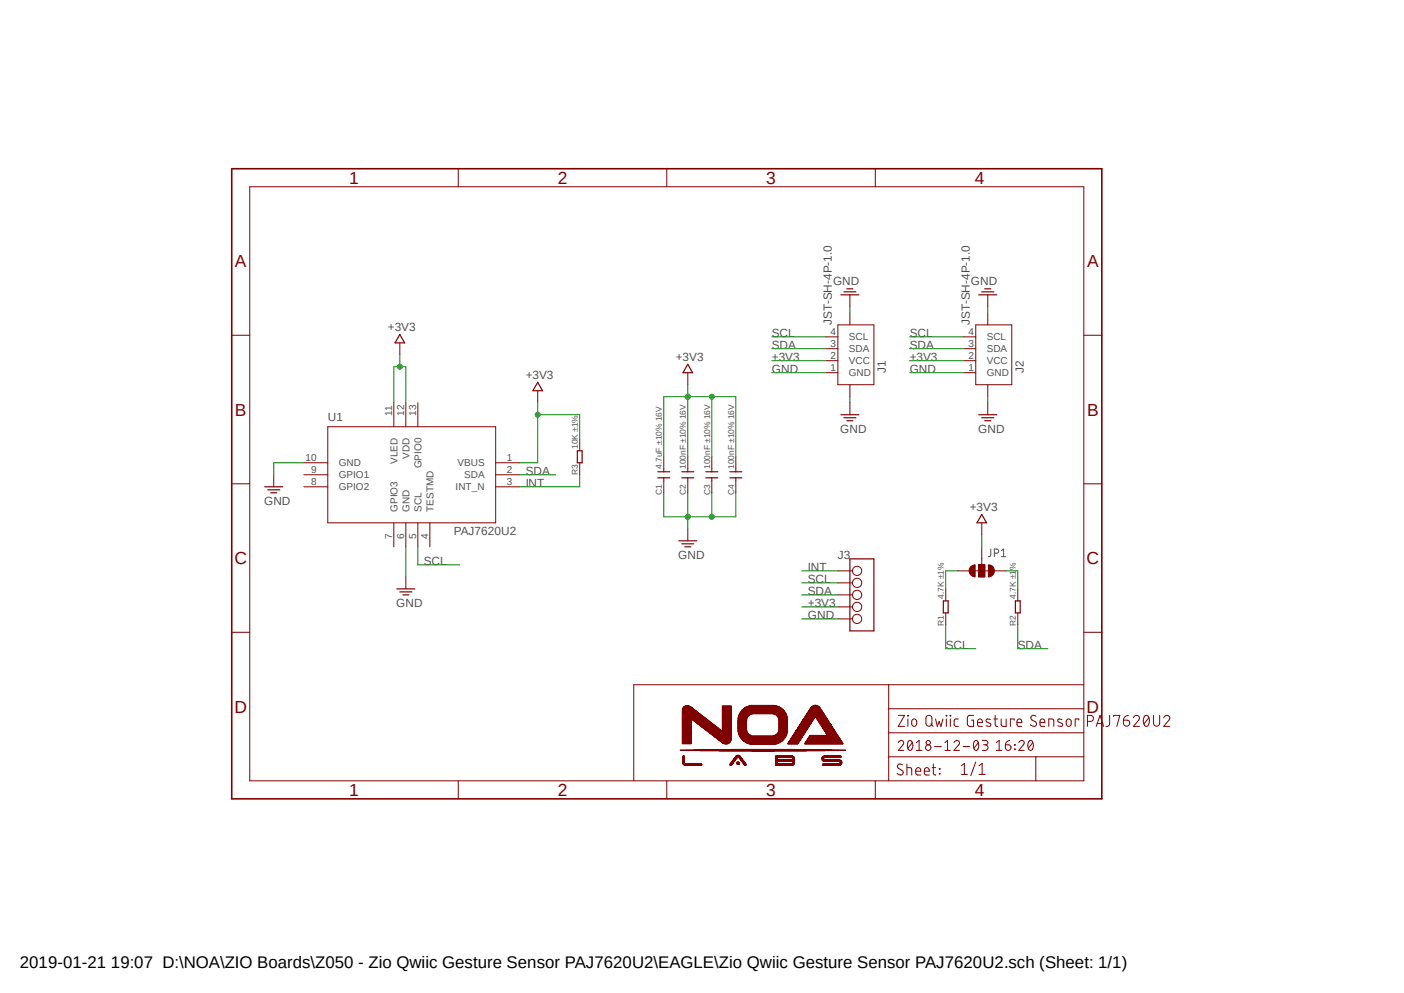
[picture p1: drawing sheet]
<svg xmlns="http://www.w3.org/2000/svg" width="297mm" height="210mm" viewBox="0 0 297 210" stroke-linecap="round" stroke-linejoin="round" font-family="sans-serif">
<defs><g id="words">
<g font-size="3.7" fill="#800000">
<text x="73.9" y="38.9">1</text>
<text x="118" y="38.9">2</text>
<text x="162.1" y="38.9">3</text>
<text x="206.2" y="38.9">4</text>
<text x="49.7" y="56.5">A</text>
<text x="230" y="56.5">A</text>
<text x="49.7" y="87.9">B</text>
<text x="230" y="87.9">B</text>
<text x="49.6" y="119.3">C</text>
<text x="229.9" y="119.3">C</text>
<text x="49.6" y="150.7">D</text>
<text x="229.9" y="150.7">D</text>
<text x="73.9" y="168.4">1</text>
<text x="118" y="168.4">2</text>
<text x="162.1" y="168.4">3</text>
<text x="206.2" y="168.4">4</text>
</g>
<text font-size="3.6" x="4.2" y="204.7">2019-01-21 19:07 D:\NOA\ZIO Boards\Z050 - Zio Qwiic Gesture Sensor PAJ7620U2\EAGLE\Zio Qwiic Gesture Sensor PAJ7620U2.sch (Sheet: 1/1)</text>
<g font-size="2.5" fill="#505050">
<text x="176.2" y="60.3">GND</text>
<text x="205.4" y="60.3">GND</text>
<text x="82" y="70">+3V3</text>
<text x="163.3" y="71.2">SCL</text>
<text x="176" y="68.7" transform="rotate(-90 176 68.7)">JST-SH-4P-1.0</text>
<text x="192.5" y="71.2">SCL</text>
<text x="205.2" y="68.7" transform="rotate(-90 205.2 68.7)">JST-SH-4P-1.0</text>
<text x="143" y="76.3">+3V3</text>
<text x="163.3" y="76.3">+3V3</text>
<text x="163.3" y="73.8">SDA</text>
<text x="192.4" y="76.3">+3V3</text>
<text x="192.5" y="73.8">SDA</text>
<text x="111.2" y="80.1">+3V3</text>
<text x="163.3" y="78.8">GND</text>
<text x="187.4" y="78.8" transform="rotate(-90 187.4 78.8)">J1</text>
<text x="192.4" y="78.8">GND</text>
<text x="216.6" y="78.8" transform="rotate(-90 216.6 78.8)">J2</text>
<text x="69.3" y="89">U1</text>
<text x="177.8" y="91.5">GND</text>
<text x="206.9" y="91.5">GND</text>
<text x="111.2" y="100.4">SDA</text>
<text x="55.9" y="106.8">GND</text>
<text x="111.2" y="103">INT</text>
<text x="96" y="113.1">PAJ7620U2</text>
<text x="205.2" y="108">+3V3</text>
<text x="89.7" y="119.5">SCL</text>
<text x="143.5" y="118.2">GND</text>
<text x="177.3" y="118.2">J3</text>
<text x="170.9" y="123.3">SCL</text>
<text x="170.9" y="125.8">SDA</text>
<text x="170.9" y="120.7">INT</text>
<text x="83.8" y="128.4">GND</text>
<text x="170.9" y="130.9">GND</text>
<text x="170.9" y="128.4">+3V3</text>
<text x="200.1" y="137.2">SCL</text>
<text x="215.3" y="137.2">SDA</text>
</g>
<g font-size="2.1" fill="#505050">
<text x="175.7" y="70.9">4</text>
<text x="204.9" y="70.9">4</text>
<text x="175.7" y="75.9">2</text>
<text x="175.7" y="73.4">3</text>
<text x="179.6" y="77">VCC</text>
<text x="179.6" y="74.5">SDA</text>
<text x="179.6" y="72">SCL</text>
<text x="204.9" y="75.9">2</text>
<text x="204.9" y="73.4">3</text>
<text x="208.7" y="77">VCC</text>
<text x="208.7" y="74.5">SDA</text>
<text x="208.7" y="72">SCL</text>
<text x="175.7" y="78.5">1</text>
<text x="179.6" y="79.6">GND</text>
<text x="204.9" y="78.5">1</text>
<text x="208.7" y="79.6">GND</text>
<text x="82.9" y="87.9" transform="rotate(-90 82.9 87.9)">11</text>
<text x="85.5" y="87.9" transform="rotate(-90 85.5 87.9)">12</text>
<text x="88" y="87.9" transform="rotate(-90 88 87.9)">13</text>
<text x="64.6" y="97.5">10</text>
<text x="65.8" y="100.1">9</text>
<text x="71.7" y="101.2">GPIO1</text>
<text x="71.7" y="98.6">GND</text>
<text x="84.1" y="98.1" transform="rotate(-90 84.1 98.1)">VLED</text>
<text x="86.6" y="97" transform="rotate(-90 86.6 97)">VDD</text>
<text x="89.2" y="99.1" transform="rotate(-90 89.2 99.1)">GPIO0</text>
<text x="96.8" y="98.6">VBUS</text>
<text x="98.2" y="101.2">SDA</text>
<text x="107.2" y="97.5">1</text>
<text x="107.2" y="100.1">2</text>
<text x="65.8" y="102.6">8</text>
<text x="71.7" y="103.7">GPIO2</text>
<text x="96.4" y="103.7">INT_N</text>
<text x="107.2" y="102.6">3</text>
<text x="84.1" y="108.2" transform="rotate(-90 84.1 108.2)">GPIO3</text>
<text x="86.6" y="108.2" transform="rotate(-90 86.6 108.2)">GND</text>
<text x="89.2" y="108.2" transform="rotate(-90 89.2 108.2)">SCL</text>
<text x="91.7" y="108.2" transform="rotate(-90 91.7 108.2)">TESTMD</text>
<text x="82.9" y="114.1" transform="rotate(-90 82.9 114.1)">7</text>
<text x="85.5" y="114.1" transform="rotate(-90 85.5 114.1)">6</text>
<text x="88" y="114.1" transform="rotate(-90 88 114.1)">5</text>
<text x="90.6" y="114.1" transform="rotate(-90 90.6 114.1)">4</text>
</g>
<g font-size="1.8" fill="#505050">
<text x="122.3" y="95" transform="rotate(-90 122.3 95)">10K ±1%</text>
<text x="122.3" y="100.5" transform="rotate(-90 122.3 100.5)">R3</text>
<text x="140" y="99.1" transform="rotate(-90 140 99.1)">4.7uF ±10% 16V</text>
<text x="145.1" y="99.1" transform="rotate(-90 145.1 99.1)">100nF ±10% 16V</text>
<text x="150.2" y="99.1" transform="rotate(-90 150.2 99.1)">100nF ±10% 16V</text>
<text x="155.3" y="99.1" transform="rotate(-90 155.3 99.1)">100nF ±10% 16V</text>
<text x="140" y="104.7" transform="rotate(-90 140 104.7)">C1</text>
<text x="145.1" y="104.7" transform="rotate(-90 145.1 104.7)">C2</text>
<text x="150.2" y="104.7" transform="rotate(-90 150.2 104.7)">C3</text>
<text x="155.3" y="104.7" transform="rotate(-90 155.3 104.7)">C4</text>
<text x="199.7" y="126.7" transform="rotate(-90 199.7 126.7)">4.7K ±1%</text>
<text x="214.9" y="126.7" transform="rotate(-90 214.9 126.7)">4.7K ±1%</text>
<text x="199.7" y="132.3" transform="rotate(-90 199.7 132.3)">R1</text>
<text x="214.9" y="132.3" transform="rotate(-90 214.9 132.3)">R2</text>
</g>
</g></defs>
<path d="M48.5 35.3l200 134.2M248.5 35.3l-200 134.2" fill="none" stroke="#fff" stroke-width=".21"/>
<path d="M209.6 116.1v1.2a.4 .4 0 0 1-.6 .4M210.4 117h.4a.45 .45 0 0 0 .5-.3 .45 .45 0 0 0-.3-.5l-.6-.1v1.6M211.8 117.7h1M211.8 116.5l.5-.4v1.6" fill="none" stroke="#505050" stroke-width=".21"/>
<g fill="none" stroke="#800000" stroke-width=".21">
<path d="M174.7 78.8h2.5M174.7 76.3h2.5M174.7 73.7h2.5M174.7 71.2h2.5M177.2 68.7h7.7v12.7h-7.7zM179.8 62.4v2.5M179.8 66.2v2.5M203.9 78.8h2.5M203.9 76.3h2.5M203.9 73.7h2.5M203.9 71.2h2.5M206.4 68.7h7.6v12.7h-7.6z"/>
<path d="M209 62.4v2.5M209 66.2v2.5M179.8 81.4v2.5M179.8 85.2v2.5M209 81.4v2.5M209 85.2v2.5M200.1 124.5v2.6M200.1 129.6v2.6M215.3 124.5v2.6M215.3 129.6v2.6"/>
</g>
<g fill="none" stroke="#800000" stroke-width=".25">
<path d="M177.9 62.4h3.8M178.5 61.7h2.6M179.2 61.1h1.2M207.1 62.4h3.8M207.7 61.7h2.5M208.3 61.1h1.3M177.9 87.7h3.8M178.5 88.3h2.6M179.2 89h1.2M207.1 87.7h3.8M207.7 88.3h2.5M208.3 89h1.3"/>
<path d="M199.6 127.1h1v2.5h-1zM214.8 127.1h1v2.5h-1z"/>
</g>
<path d="M207.1 119.5h1.2v2.5h-1.2z" fill-rule="evenodd" fill="#800000"/>
<path d="M207.1 119.5h1.2v2.5h-1.2z" fill="none" stroke="#800000" stroke-width=".21"/>
<path d="M205.4 119.8l.9-.3v2.5a1.27 1.27 0 0 1-1.2-.8 1.27 1.27 0 0 1 .3-1.4z" fill-rule="evenodd" fill="#800000"/>
<path d="M205.4 119.8l.9-.3v2.5a1.27 1.27 0 0 1-1.2-.8 1.27 1.27 0 0 1 .3-1.4z" fill="none" stroke="#800000" stroke-width=".21"/>
<path d="M209.1 119.5a1.27 1.27 0 0 1 1.3 1.2 1.27 1.27 0 0 1-1.3 1.3z" fill-rule="evenodd" fill="#800000"/>
<g fill="none" stroke="#800000" stroke-width=".21">
<path d="M52.8 39.5h176.5v125.6h-176.5zM96.9 35.7v3.8M141.1 35.7v3.8M185.2 35.7v3.8M49 70.9h3.8M84.6 72.5v2.5M145.5 78.8v2.6M229.3 70.9h3.8M64.3 97.9h5M69.3 90.3h35.6v20.3h-35.6zM83.3 85.2v5.1M85.9 85.2v5.1"/>
<path d="M88.4 85.2v5.1M104.9 97.9h5M113.7 82.6v2.6M122.6 92.8v2.5M122.6 97.9v2.5M140.4 96.6v3.2M145.5 96.6v3.2M150.6 96.6v3.2M49 102.3h3.8M57.9 100.4v2.6M64.3 100.4h5M64.3 103h5"/>
<path d="M83.3 110.6v5.1M85.9 110.6v5.1M88.4 110.6v5.1M90.9 110.6v5.1M104.9 100.4h5M104.9 103h5M140.4 101v3.2M145.5 101v3.2M145.5 111.8v2.6M150.6 101v3.2M207.1 119.5h1.2v2.5h-1.2zM207.7 110.6v2.5"/>
<path d="M207.7 115.7v3.8M209.1 119.5a1.27 1.27 0 0 1 1.3 1.2 1.27 1.27 0 0 1-1.3 1.3zM229.3 102.3h3.8M49 133.7h3.8M85.9 122v2.5M177.2 120.7h3.1M177.2 123.3h3.1M177.2 125.8h3.1M177.2 128.4h3.1M177.2 130.9h3.1M202.6 120.7h10.2M229.3 133.7h3.8"/>
<path d="M188 144.8v20.3M188 155h41.3M188 149.9h41.3M229.3 144.8h-95.2v20.3M96.9 165.1v3.9M141.1 165.1v3.9M185.2 165.1v3.9M188 160.1h41.3M190.9 161.8l-.2-.2a.54 .54 0 0 0-.7 .1 .54 .54 0 0 0-.1 .6l.9 .6a.58 .58 0 0 1 .1 .9 .58 .58 0 0 1-.9-.1l-.2-.1M191.9 162.3h.6l.3 .2 .1 1.4M191.9 161.6v2.3M193.7 163.1h1.1a.55 .55 0 0 0-.4-.7 .55 .55 0 0 0-.7 .5v.6l.2 .3 .9 .1"/>
<path d="M195.5 163.1h1.1a.55 .55 0 0 0-.4-.7 .55 .55 0 0 0-.7 .5l.1 .8 .3 .2h.7M197.2 162.3h.8M197.4 161.6l.1 2.1 .5 .2M198.7 162.5l.1 .2zM198.7 163.6l.1 .1zM219.1 160.1v5"/>
<circle cx="181.3" cy="120.7" r=".98"/>
<circle cx="181.3" cy="123.3" r=".98"/>
<circle cx="181.3" cy="130.9" r=".98"/>
<circle cx="181.3" cy="125.8" r=".98"/>
<circle cx="181.3" cy="128.4" r=".98"/>
</g>
<g fill="none" stroke="#800000" stroke-width=".25">
<path d="M84.6 70.7l1 1.8h-2zM145.5 77l1 1.8h-2zM113.7 80.9l1.1 1.7h-2.1zM122.1 95.3h1v2.6h-1zM139.1 99.8h2.6M144.2 99.8h2.6M149.3 99.8h2.5M56 103h3.8M56.6 103.6h2.6M57.3 104.2h1.2M139.1 101h2.6M143.6 114.4h3.8"/>
<path d="M144.2 101h2.6M144.2 115h2.6M144.9 115.7h1.2M149.3 101h2.5M179.8 118.2h5.1v15.2h-5.1zM207.7 108.8l1 1.8h-2zM83.9 124.5h3.9M84.6 125.2h2.5M85.2 125.8h1.3"/>
</g>
<path d="M49 35.7h184.1v133.3h-184.1z" fill="none" stroke="#800000" stroke-width=".34"/>
<path d="M154.6 161.8v.1z" fill-rule="evenodd" fill="#800000"/>
<path d="M154.6 161.8v.1z" fill="none" stroke="#800000" stroke-width=".21"/>
<path d="M157.6 161.8l.1 .1z" fill-rule="evenodd" fill="#800000"/>
<path d="M144.9 161.8l3.5 .1zM144.9 161.8h3.5M157.6 161.8l.1 .1z" fill="none" stroke="#800000" stroke-width=".21"/>
<path d="M154.5 161.8l.2 .1z" fill-rule="evenodd" fill="#800000"/>
<path d="M154.5 161.8l.2 .1z" fill="none" stroke="#800000" stroke-width=".21"/>
<path d="M157.5 161.8l.3 .1z" fill-rule="evenodd" fill="#800000"/>
<path d="M144.7 161.8h3.8zM144.7 161.8h3.8M157.5 161.8l.3 .1zM164.1 161.8l3.5 .1zM164.1 161.8h3.5M174.1 161.8l3.6 .1zM174.1 161.8h3.6" fill="none" stroke="#800000" stroke-width=".21"/>
<path d="M154.4 161.8h.4z" fill-rule="evenodd" fill="#800000"/>
<path d="M154.4 161.8h.4z" fill="none" stroke="#800000" stroke-width=".21"/>
<path d="M157.5 161.8h.3z" fill-rule="evenodd" fill="#800000"/>
<path d="M144.7 161.7l3.8 .1zM144.7 161.8h3.8M157.5 161.8h.3zM164 161.8h3.8zM164 161.8h3.8M174 161.8h3.8zM174 161.8h3.8" fill="none" stroke="#800000" stroke-width=".21"/>
<path d="M154.4 161.7l.4 .1z" fill-rule="evenodd" fill="#800000"/>
<path d="M154.4 161.7l.4 .1z" fill="none" stroke="#800000" stroke-width=".21"/>
<path d="M157.5 161.7l.3 .1z" fill-rule="evenodd" fill="#800000"/>
<path d="M144.7 161.7l3.8 .1zM144.7 161.7h3.8M157.5 161.7l.3 .1zM164 161.7l3.9 .1zM164 161.8h3.9M174 161.7l3.8 .1zM174 161.8h3.8" fill="none" stroke="#800000" stroke-width=".21"/>
<path d="M154.4 161.7l.5 .1z" fill-rule="evenodd" fill="#800000"/>
<path d="M154.4 161.7l.5 .1z" fill="none" stroke="#800000" stroke-width=".21"/>
<path d="M157.4 161.7l.5 .1z" fill-rule="evenodd" fill="#800000"/>
<path d="M144.6 161.6l3.9 .1zM144.6 161.7h3.9M157.4 161.7l.5 .1zM164.1 161.7l3.8 .1zM164.1 161.7h3.8M174 161.7l3.9 .1zM174 161.7h3.9" fill="none" stroke="#800000" stroke-width=".21"/>
<path d="M154.4 161.6l.5 .1z" fill-rule="evenodd" fill="#800000"/>
<path d="M154.4 161.6l.5 .1z" fill="none" stroke="#800000" stroke-width=".21"/>
<path d="M157.4 161.6l.4 .1z" fill-rule="evenodd" fill="#800000"/>
<path d="M144.6 161.6l3.9 .1zM144.6 161.6h3.9M157.4 161.6l.4 .1zM164 161.6l3.9 .1zM164 161.7h3.9M174 161.6l3.9 .1zM174 161.7h3.9" fill="none" stroke="#800000" stroke-width=".21"/>
<path d="M154.4 161.6l.5 .1z" fill-rule="evenodd" fill="#800000"/>
<path d="M154.4 161.6l.5 .1z" fill="none" stroke="#800000" stroke-width=".21"/>
<path d="M156 161.6l.3 .1z" fill-rule="evenodd" fill="#800000"/>
<path d="M156 161.6l.3 .1z" fill="none" stroke="#800000" stroke-width=".21"/>
<path d="M157.4 161.6l.4 .1z" fill-rule="evenodd" fill="#800000"/>
<path d="M144.5 161.5l3.9 .1zM144.5 161.6h3.9M157.4 161.6l.4 .1zM164.1 161.6l3.9 .1zM164.1 161.6h3.9M174 161.6l4 .1zM174 161.6h4" fill="none" stroke="#800000" stroke-width=".21"/>
<path d="M154.5 161.5l.4 .1z" fill-rule="evenodd" fill="#800000"/>
<path d="M154.5 161.5l.4 .1z" fill="none" stroke="#800000" stroke-width=".21"/>
<path d="M155.9 161.5l.4 .1z" fill-rule="evenodd" fill="#800000"/>
<path d="M155.9 161.5l.4 .1z" fill="none" stroke="#800000" stroke-width=".21"/>
<path d="M157.3 161.5l.5 .1z" fill-rule="evenodd" fill="#800000"/>
<path d="M157.3 161.5l.5 .1zM164.1 161.5l3.9 .1zM164.1 161.6h3.9M174.1 161.5l3.9 .1zM174.1 161.6h3.9" fill="none" stroke="#800000" stroke-width=".21"/>
<path d="M144.5 161.5l.5 .1z" fill-rule="evenodd" fill="#800000"/>
<path d="M144.5 161.5l.5 .1z" fill="none" stroke="#800000" stroke-width=".21"/>
<path d="M154.5 161.5l.5 .1z" fill-rule="evenodd" fill="#800000"/>
<path d="M154.5 161.5l.5 .1z" fill="none" stroke="#800000" stroke-width=".21"/>
<path d="M155.9 161.5l.4 .1z" fill-rule="evenodd" fill="#800000"/>
<path d="M155.9 161.5l.4 .1z" fill="none" stroke="#800000" stroke-width=".21"/>
<path d="M157.3 161.5l.4 .1z" fill-rule="evenodd" fill="#800000"/>
<path d="M157.3 161.5l.4 .1z" fill="none" stroke="#800000" stroke-width=".21"/>
<path d="M164.1 161.5l.3 .1z" fill-rule="evenodd" fill="#800000"/>
<path d="M164.1 161.5l.3 .1z" fill="none" stroke="#800000" stroke-width=".21"/>
<path d="M167.5 161.5l.5 .1z" fill-rule="evenodd" fill="#800000"/>
<path d="M167.5 161.5l.5 .1z" fill="none" stroke="#800000" stroke-width=".21"/>
<path d="M177.5 161.5l.6 .1z" fill-rule="evenodd" fill="#800000"/>
<path d="M177.5 161.5l.6 .1z" fill="none" stroke="#800000" stroke-width=".21"/>
<path d="M144.5 161.5h.4z" fill-rule="evenodd" fill="#800000"/>
<path d="M144.5 161.5h.4z" fill="none" stroke="#800000" stroke-width=".21"/>
<path d="M154.5 161.5h.4z" fill-rule="evenodd" fill="#800000"/>
<path d="M154.5 161.5h.4z" fill="none" stroke="#800000" stroke-width=".21"/>
<path d="M155.9 161.5h.5z" fill-rule="evenodd" fill="#800000"/>
<path d="M155.9 161.5h.5z" fill="none" stroke="#800000" stroke-width=".21"/>
<path d="M157.3 161.5h.4z" fill-rule="evenodd" fill="#800000"/>
<path d="M157.3 161.5h.4z" fill="none" stroke="#800000" stroke-width=".21"/>
<path d="M164.1 161.5h.3z" fill-rule="evenodd" fill="#800000"/>
<path d="M164.1 161.5h.3z" fill="none" stroke="#800000" stroke-width=".21"/>
<path d="M167.6 161.5h.4z" fill-rule="evenodd" fill="#800000"/>
<path d="M167.6 161.5h.4z" fill="none" stroke="#800000" stroke-width=".21"/>
<path d="M177.6 161.5h.5z" fill-rule="evenodd" fill="#800000"/>
<path d="M177.6 161.5h.5z" fill="none" stroke="#800000" stroke-width=".21"/>
<path d="M144.5 161.4l.3 .1z" fill-rule="evenodd" fill="#800000"/>
<path d="M144.5 161.4l.3 .1z" fill="none" stroke="#800000" stroke-width=".21"/>
<path d="M154.6 161.4l.4 .1z" fill-rule="evenodd" fill="#800000"/>
<path d="M154.6 161.4l.4 .1z" fill="none" stroke="#800000" stroke-width=".21"/>
<path d="M155.9 161.4l.5 .1z" fill-rule="evenodd" fill="#800000"/>
<path d="M155.9 161.4l.5 .1z" fill="none" stroke="#800000" stroke-width=".21"/>
<path d="M157.2 161.4l.5 .1z" fill-rule="evenodd" fill="#800000"/>
<path d="M157.2 161.4l.5 .1z" fill="none" stroke="#800000" stroke-width=".21"/>
<path d="M164.1 161.4l.3 .1z" fill-rule="evenodd" fill="#800000"/>
<path d="M164.1 161.4l.3 .1z" fill="none" stroke="#800000" stroke-width=".21"/>
<path d="M167.6 161.4l.5 .1z" fill-rule="evenodd" fill="#800000"/>
<path d="M167.6 161.4l.5 .1z" fill="none" stroke="#800000" stroke-width=".21"/>
<path d="M177.7 161.4l.4 .1z" fill-rule="evenodd" fill="#800000"/>
<path d="M177.7 161.4l.4 .1z" fill="none" stroke="#800000" stroke-width=".21"/>
<path d="M144.4 161.4l.4 .1z" fill-rule="evenodd" fill="#800000"/>
<path d="M144.4 161.4l.4 .1z" fill="none" stroke="#800000" stroke-width=".21"/>
<path d="M154.6 161.4l.5 .1z" fill-rule="evenodd" fill="#800000"/>
<path d="M154.6 161.4l.5 .1z" fill="none" stroke="#800000" stroke-width=".21"/>
<path d="M155.9 161.4l.5 .1z" fill-rule="evenodd" fill="#800000"/>
<path d="M155.9 161.4l.5 .1z" fill="none" stroke="#800000" stroke-width=".21"/>
<path d="M157.2 161.4l.4 .1z" fill-rule="evenodd" fill="#800000"/>
<path d="M157.2 161.4l.4 .1z" fill="none" stroke="#800000" stroke-width=".21"/>
<path d="M164.1 161.4l.3 .1z" fill-rule="evenodd" fill="#800000"/>
<path d="M164.1 161.4l.3 .1z" fill="none" stroke="#800000" stroke-width=".21"/>
<path d="M167.7 161.4l.4 .1z" fill-rule="evenodd" fill="#800000"/>
<path d="M167.7 161.4l.4 .1z" fill="none" stroke="#800000" stroke-width=".21"/>
<path d="M177.7 161.4l.4 .1z" fill-rule="evenodd" fill="#800000"/>
<path d="M177.7 161.4l.4 .1z" fill="none" stroke="#800000" stroke-width=".21"/>
<path d="M144.4 161.3l.4 .1z" fill-rule="evenodd" fill="#800000"/>
<path d="M144.4 161.3l.4 .1z" fill="none" stroke="#800000" stroke-width=".21"/>
<path d="M154.6 161.3l.5 .1z" fill-rule="evenodd" fill="#800000"/>
<path d="M154.6 161.3l.5 .1z" fill="none" stroke="#800000" stroke-width=".21"/>
<path d="M155.9 161.3l.5 .1z" fill-rule="evenodd" fill="#800000"/>
<path d="M155.9 161.3l.5 .1z" fill="none" stroke="#800000" stroke-width=".21"/>
<path d="M157.2 161.3l.4 .1z" fill-rule="evenodd" fill="#800000"/>
<path d="M157.2 161.3l.4 .1z" fill="none" stroke="#800000" stroke-width=".21"/>
<path d="M164.1 161.3l.3 .1z" fill-rule="evenodd" fill="#800000"/>
<path d="M164.1 161.3l.3 .1z" fill="none" stroke="#800000" stroke-width=".21"/>
<path d="M167.7 161.3l.4 .1z" fill-rule="evenodd" fill="#800000"/>
<path d="M167.7 161.3l.4 .1z" fill="none" stroke="#800000" stroke-width=".21"/>
<path d="M177.8 161.3l.3 .1z" fill-rule="evenodd" fill="#800000"/>
<path d="M177.8 161.3l.3 .1z" fill="none" stroke="#800000" stroke-width=".21"/>
<path d="M144.4 161.2l.4 .1z" fill-rule="evenodd" fill="#800000"/>
<path d="M144.4 161.2l.4 .1z" fill="none" stroke="#800000" stroke-width=".21"/>
<path d="M154.6 161.2l.6 .1z" fill-rule="evenodd" fill="#800000"/>
<path d="M154.6 161.2l.6 .1z" fill="none" stroke="#800000" stroke-width=".21"/>
<path d="M155.9 161.2l.5 .1z" fill-rule="evenodd" fill="#800000"/>
<path d="M155.9 161.2l.5 .1z" fill="none" stroke="#800000" stroke-width=".21"/>
<path d="M157.1 161.2l.5 .1z" fill-rule="evenodd" fill="#800000"/>
<path d="M157.1 161.2l.5 .1z" fill="none" stroke="#800000" stroke-width=".21"/>
<path d="M164.1 161.2l.3 .1z" fill-rule="evenodd" fill="#800000"/>
<path d="M164.1 161.2l.3 .1z" fill="none" stroke="#800000" stroke-width=".21"/>
<path d="M167.7 161.2l.4 .1z" fill-rule="evenodd" fill="#800000"/>
<path d="M167.7 161.2l.4 .1z" fill="none" stroke="#800000" stroke-width=".21"/>
<path d="M177.8 161.2l.3 .1z" fill-rule="evenodd" fill="#800000"/>
<path d="M177.8 161.2l.3 .1z" fill="none" stroke="#800000" stroke-width=".21"/>
<path d="M144.4 161.2l.4 .1z" fill-rule="evenodd" fill="#800000"/>
<path d="M144.4 161.2l.4 .1z" fill="none" stroke="#800000" stroke-width=".21"/>
<path d="M154.7 161.2l.5 .1z" fill-rule="evenodd" fill="#800000"/>
<path d="M154.7 161.2l.5 .1z" fill="none" stroke="#800000" stroke-width=".21"/>
<path d="M155.9 161.2l.4 .1z" fill-rule="evenodd" fill="#800000"/>
<path d="M155.9 161.2l.4 .1z" fill="none" stroke="#800000" stroke-width=".21"/>
<path d="M157.1 161.2l.5 .1z" fill-rule="evenodd" fill="#800000"/>
<path d="M157.1 161.2l.5 .1z" fill="none" stroke="#800000" stroke-width=".21"/>
<path d="M164.1 161.2l.3 .1z" fill-rule="evenodd" fill="#800000"/>
<path d="M164.1 161.2l.3 .1z" fill="none" stroke="#800000" stroke-width=".21"/>
<path d="M167.7 161.2l.4 .1z" fill-rule="evenodd" fill="#800000"/>
<path d="M167.7 161.2l.4 .1z" fill="none" stroke="#800000" stroke-width=".21"/>
<path d="M177.8 161.2l.3 .1z" fill-rule="evenodd" fill="#800000"/>
<path d="M177.8 161.2l.3 .1z" fill="none" stroke="#800000" stroke-width=".21"/>
<path d="M144.4 161.2h.4z" fill-rule="evenodd" fill="#800000"/>
<path d="M144.4 161.2h.4z" fill="none" stroke="#800000" stroke-width=".21"/>
<path d="M154.8 161.2h.4z" fill-rule="evenodd" fill="#800000"/>
<path d="M154.8 161.2h.4z" fill="none" stroke="#800000" stroke-width=".21"/>
<path d="M156 161.2h.3z" fill-rule="evenodd" fill="#800000"/>
<path d="M156 161.2h.3z" fill="none" stroke="#800000" stroke-width=".21"/>
<path d="M157 161.2h.5z" fill-rule="evenodd" fill="#800000"/>
<path d="M157 161.2h.5z" fill="none" stroke="#800000" stroke-width=".21"/>
<path d="M164.1 161.2h.3z" fill-rule="evenodd" fill="#800000"/>
<path d="M164.1 161.2h.3z" fill="none" stroke="#800000" stroke-width=".21"/>
<path d="M167.7 161.2h.4z" fill-rule="evenodd" fill="#800000"/>
<path d="M167.7 161.2h.4z" fill="none" stroke="#800000" stroke-width=".21"/>
<path d="M177.7 161.2h.4z" fill-rule="evenodd" fill="#800000"/>
<path d="M177.7 161.2h.4z" fill="none" stroke="#800000" stroke-width=".21"/>
<path d="M144.4 161.1l.4 .1z" fill-rule="evenodd" fill="#800000"/>
<path d="M144.4 161.1l.4 .1z" fill="none" stroke="#800000" stroke-width=".21"/>
<path d="M154.7 161.1l.5 .1z" fill-rule="evenodd" fill="#800000"/>
<path d="M154.7 161.1l.5 .1z" fill="none" stroke="#800000" stroke-width=".21"/>
<path d="M156 161.1l.2 .1z" fill-rule="evenodd" fill="#800000"/>
<path d="M156 161.1l.2 .1z" fill="none" stroke="#800000" stroke-width=".21"/>
<path d="M157.1 161.1l.4 .1z" fill-rule="evenodd" fill="#800000"/>
<path d="M157.1 161.1l.4 .1z" fill="none" stroke="#800000" stroke-width=".21"/>
<path d="M164.1 161.1l.3 .1z" fill-rule="evenodd" fill="#800000"/>
<path d="M164.1 161.1l.3 .1z" fill="none" stroke="#800000" stroke-width=".21"/>
<path d="M167.7 161.1l.4 .1z" fill-rule="evenodd" fill="#800000"/>
<path d="M167.7 161.1l.4 .1z" fill="none" stroke="#800000" stroke-width=".21"/>
<path d="M177.7 161.1l.4 .1z" fill-rule="evenodd" fill="#800000"/>
<path d="M177.7 161.1l.4 .1z" fill="none" stroke="#800000" stroke-width=".21"/>
<path d="M144.4 161.1l.4 .1z" fill-rule="evenodd" fill="#800000"/>
<path d="M144.4 161.1l.4 .1z" fill="none" stroke="#800000" stroke-width=".21"/>
<path d="M154.8 161.1l.5 .1z" fill-rule="evenodd" fill="#800000"/>
<path d="M154.8 161.1l.5 .1z" fill="none" stroke="#800000" stroke-width=".21"/>
<path d="M157 161.1l.4 .1z" fill-rule="evenodd" fill="#800000"/>
<path d="M157 161.1l.4 .1z" fill="none" stroke="#800000" stroke-width=".21"/>
<path d="M164.1 161.1l.3 .1z" fill-rule="evenodd" fill="#800000"/>
<path d="M164.1 161.1l.3 .1z" fill="none" stroke="#800000" stroke-width=".21"/>
<path d="M167.6 161.1l.5 .1z" fill-rule="evenodd" fill="#800000"/>
<path d="M167.6 161.1l.5 .1z" fill="none" stroke="#800000" stroke-width=".21"/>
<path d="M177.7 161.1l.4 .1z" fill-rule="evenodd" fill="#800000"/>
<path d="M177.7 161.1l.4 .1z" fill="none" stroke="#800000" stroke-width=".21"/>
<path d="M144.4 161l.4 .1z" fill-rule="evenodd" fill="#800000"/>
<path d="M144.4 161l.4 .1z" fill="none" stroke="#800000" stroke-width=".21"/>
<path d="M154.9 161l.4 .1z" fill-rule="evenodd" fill="#800000"/>
<path d="M154.9 161l.4 .1z" fill="none" stroke="#800000" stroke-width=".21"/>
<path d="M157 161l.4 .1z" fill-rule="evenodd" fill="#800000"/>
<path d="M157 161l.4 .1z" fill="none" stroke="#800000" stroke-width=".21"/>
<path d="M164.1 161l.3 .1z" fill-rule="evenodd" fill="#800000"/>
<path d="M164.1 161l.3 .1z" fill="none" stroke="#800000" stroke-width=".21"/>
<path d="M167.6 161l.4 .1z" fill-rule="evenodd" fill="#800000"/>
<path d="M167.6 161l.4 .1z" fill="none" stroke="#800000" stroke-width=".21"/>
<path d="M177.6 161l.5 .1z" fill-rule="evenodd" fill="#800000"/>
<path d="M177.6 161l.5 .1z" fill="none" stroke="#800000" stroke-width=".21"/>
<path d="M144.4 161l.4 .1z" fill-rule="evenodd" fill="#800000"/>
<path d="M144.4 161l.4 .1z" fill="none" stroke="#800000" stroke-width=".21"/>
<path d="M154.9 161l.4 .1z" fill-rule="evenodd" fill="#800000"/>
<path d="M154.9 161l.4 .1z" fill="none" stroke="#800000" stroke-width=".21"/>
<path d="M156.9 161l.5 .1z" fill-rule="evenodd" fill="#800000"/>
<path d="M156.9 161l.5 .1z" fill="none" stroke="#800000" stroke-width=".21"/>
<path d="M164.1 161l.3 .1z" fill-rule="evenodd" fill="#800000"/>
<path d="M164.1 161l.3 .1z" fill="none" stroke="#800000" stroke-width=".21"/>
<path d="M167.5 161l.5 .1z" fill-rule="evenodd" fill="#800000"/>
<path d="M167.5 161l.5 .1z" fill="none" stroke="#800000" stroke-width=".21"/>
<path d="M177.5 161l.6 .1z" fill-rule="evenodd" fill="#800000"/>
<path d="M177.5 161l.6 .1z" fill="none" stroke="#800000" stroke-width=".21"/>
<path d="M144.4 161h.4z" fill-rule="evenodd" fill="#800000"/>
<path d="M144.4 161h.4z" fill="none" stroke="#800000" stroke-width=".21"/>
<path d="M154.9 161h.5z" fill-rule="evenodd" fill="#800000"/>
<path d="M154.9 161h.5z" fill="none" stroke="#800000" stroke-width=".21"/>
<path d="M156.9 161h.5z" fill-rule="evenodd" fill="#800000"/>
<path d="M156.9 161h.5zM164.1 161h3.9zM164.1 161h3.9M174.2 161h3.8zM174.2 161h3.8" fill="none" stroke="#800000" stroke-width=".21"/>
<path d="M144.4 160.9l.4 .1z" fill-rule="evenodd" fill="#800000"/>
<path d="M144.4 160.9l.4 .1z" fill="none" stroke="#800000" stroke-width=".21"/>
<path d="M154.9 160.9l.5 .1z" fill-rule="evenodd" fill="#800000"/>
<path d="M154.9 160.9l.5 .1z" fill="none" stroke="#800000" stroke-width=".21"/>
<path d="M156.9 160.9l.4 .1z" fill-rule="evenodd" fill="#800000"/>
<path d="M156.9 160.9l.4 .1zM164.1 160.9l3.9 .1zM164.1 161h3.9M174.2 160.9l3.8 .1zM174.2 161h3.8" fill="none" stroke="#800000" stroke-width=".21"/>
<path d="M144.4 160.9l.4 .1z" fill-rule="evenodd" fill="#800000"/>
<path d="M144.4 160.9l.4 .1z" fill="none" stroke="#800000" stroke-width=".21"/>
<path d="M155 160.9l.4 .1z" fill-rule="evenodd" fill="#800000"/>
<path d="M155 160.9l.4 .1z" fill="none" stroke="#800000" stroke-width=".21"/>
<path d="M156.8 160.9l.5 .1z" fill-rule="evenodd" fill="#800000"/>
<path d="M156.8 160.9l.5 .1zM164 160.9l3.9 .1zM164 160.9h3.9M174.1 160.9l3.9 .1zM174.1 160.9h3.9" fill="none" stroke="#800000" stroke-width=".21"/>
<path d="M144.4 160.8l.4 .1z" fill-rule="evenodd" fill="#800000"/>
<path d="M144.4 160.8l.4 .1z" fill="none" stroke="#800000" stroke-width=".21"/>
<path d="M155 160.8l.4 .1z" fill-rule="evenodd" fill="#800000"/>
<path d="M155 160.8l.4 .1z" fill="none" stroke="#800000" stroke-width=".21"/>
<path d="M156.8 160.8l.5 .1z" fill-rule="evenodd" fill="#800000"/>
<path d="M156.8 160.8l.5 .1zM164 160.8l3.9 .1zM164 160.9h3.9M174 160.8l3.9 .1zM174 160.9h3.9" fill="none" stroke="#800000" stroke-width=".21"/>
<path d="M144.4 160.8l.4 .1z" fill-rule="evenodd" fill="#800000"/>
<path d="M144.4 160.8l.4 .1z" fill="none" stroke="#800000" stroke-width=".21"/>
<path d="M155 160.8l.5 .1z" fill-rule="evenodd" fill="#800000"/>
<path d="M155 160.8l.5 .1z" fill="none" stroke="#800000" stroke-width=".21"/>
<path d="M156.8 160.8l.4 .1z" fill-rule="evenodd" fill="#800000"/>
<path d="M156.8 160.8l.4 .1zM164 160.8l3.9 .1zM164 160.8h3.9M174 160.8l3.8 .1zM174 160.8h3.8" fill="none" stroke="#800000" stroke-width=".21"/>
<path d="M144.4 160.7l.4 .1z" fill-rule="evenodd" fill="#800000"/>
<path d="M144.4 160.7l.4 .1z" fill="none" stroke="#800000" stroke-width=".21"/>
<path d="M155.1 160.7l.5 .1z" fill-rule="evenodd" fill="#800000"/>
<path d="M155.1 160.7l.5 .1z" fill="none" stroke="#800000" stroke-width=".21"/>
<path d="M156.7 160.7l.4 .1z" fill-rule="evenodd" fill="#800000"/>
<path d="M156.7 160.7l.4 .1zM164.1 160.7l3.9 .1zM164.1 160.8h3.9M173.9 160.7l3.9 .1zM173.9 160.8h3.9" fill="none" stroke="#800000" stroke-width=".21"/>
<path d="M144.4 160.7l.4 .1z" fill-rule="evenodd" fill="#800000"/>
<path d="M144.4 160.7l.4 .1z" fill="none" stroke="#800000" stroke-width=".21"/>
<path d="M155.1 160.7l.4 .1z" fill-rule="evenodd" fill="#800000"/>
<path d="M155.1 160.7l.4 .1z" fill="none" stroke="#800000" stroke-width=".21"/>
<path d="M156.7 160.7l.4 .1z" fill-rule="evenodd" fill="#800000"/>
<path d="M156.7 160.7l.4 .1zM164 160.7l4 .1zM164 160.7h4M173.9 160.7l3.8 .1zM173.9 160.7h3.8" fill="none" stroke="#800000" stroke-width=".21"/>
<path d="M144.4 160.7h.4z" fill-rule="evenodd" fill="#800000"/>
<path d="M144.4 160.7h.4z" fill="none" stroke="#800000" stroke-width=".21"/>
<path d="M155.2 160.7h.4z" fill-rule="evenodd" fill="#800000"/>
<path d="M155.2 160.7h.4z" fill="none" stroke="#800000" stroke-width=".21"/>
<path d="M156.6 160.7h.5z" fill-rule="evenodd" fill="#800000"/>
<path d="M156.6 160.7h.5z" fill="none" stroke="#800000" stroke-width=".21"/>
<path d="M164.1 160.7h.3z" fill-rule="evenodd" fill="#800000"/>
<path d="M164.1 160.7h.3z" fill="none" stroke="#800000" stroke-width=".21"/>
<path d="M167.6 160.7h.4z" fill-rule="evenodd" fill="#800000"/>
<path d="M167.6 160.7h.4z" fill="none" stroke="#800000" stroke-width=".21"/>
<path d="M173.9 160.7h.4z" fill-rule="evenodd" fill="#800000"/>
<path d="M173.9 160.7h.4z" fill="none" stroke="#800000" stroke-width=".21"/>
<path d="M144.4 160.6l.4 .1z" fill-rule="evenodd" fill="#800000"/>
<path d="M144.4 160.6l.4 .1z" fill="none" stroke="#800000" stroke-width=".21"/>
<path d="M155.2 160.6l.5 .1z" fill-rule="evenodd" fill="#800000"/>
<path d="M155.2 160.6l.5 .1z" fill="none" stroke="#800000" stroke-width=".21"/>
<path d="M156.6 160.6l.5 .1z" fill-rule="evenodd" fill="#800000"/>
<path d="M156.6 160.6l.5 .1z" fill="none" stroke="#800000" stroke-width=".21"/>
<path d="M164.1 160.6l.3 .1z" fill-rule="evenodd" fill="#800000"/>
<path d="M164.1 160.6l.3 .1z" fill="none" stroke="#800000" stroke-width=".21"/>
<path d="M167.6 160.6l.5 .1z" fill-rule="evenodd" fill="#800000"/>
<path d="M167.6 160.6l.5 .1z" fill="none" stroke="#800000" stroke-width=".21"/>
<path d="M173.9 160.6l.4 .1z" fill-rule="evenodd" fill="#800000"/>
<path d="M173.9 160.6l.4 .1z" fill="none" stroke="#800000" stroke-width=".21"/>
<path d="M144.4 160.5l.4 .1z" fill-rule="evenodd" fill="#800000"/>
<path d="M144.4 160.5l.4 .1z" fill="none" stroke="#800000" stroke-width=".21"/>
<path d="M155.2 160.5l.5 .1z" fill-rule="evenodd" fill="#800000"/>
<path d="M155.2 160.5l.5 .1z" fill="none" stroke="#800000" stroke-width=".21"/>
<path d="M156.6 160.5l.4 .1z" fill-rule="evenodd" fill="#800000"/>
<path d="M156.6 160.5l.4 .1z" fill="none" stroke="#800000" stroke-width=".21"/>
<path d="M164.1 160.5l.3 .1z" fill-rule="evenodd" fill="#800000"/>
<path d="M164.1 160.5l.3 .1z" fill="none" stroke="#800000" stroke-width=".21"/>
<path d="M167.7 160.5l.4 .1z" fill-rule="evenodd" fill="#800000"/>
<path d="M167.7 160.5l.4 .1z" fill="none" stroke="#800000" stroke-width=".21"/>
<path d="M173.9 160.5l.3 .1z" fill-rule="evenodd" fill="#800000"/>
<path d="M173.9 160.5l.3 .1z" fill="none" stroke="#800000" stroke-width=".21"/>
<path d="M144.4 160.5l.4 .1z" fill-rule="evenodd" fill="#800000"/>
<path d="M144.4 160.5l.4 .1z" fill="none" stroke="#800000" stroke-width=".21"/>
<path d="M155.2 160.5l.5 .1z" fill-rule="evenodd" fill="#800000"/>
<path d="M155.2 160.5l.5 .1z" fill="none" stroke="#800000" stroke-width=".21"/>
<path d="M156.5 160.5l.6 .1z" fill-rule="evenodd" fill="#800000"/>
<path d="M156.5 160.5l.6 .1z" fill="none" stroke="#800000" stroke-width=".21"/>
<path d="M164.1 160.5l.3 .1z" fill-rule="evenodd" fill="#800000"/>
<path d="M164.1 160.5l.3 .1z" fill="none" stroke="#800000" stroke-width=".21"/>
<path d="M167.7 160.5l.4 .1z" fill-rule="evenodd" fill="#800000"/>
<path d="M167.7 160.5l.4 .1z" fill="none" stroke="#800000" stroke-width=".21"/>
<path d="M173.9 160.5l.3 .1z" fill-rule="evenodd" fill="#800000"/>
<path d="M173.9 160.5l.3 .1z" fill="none" stroke="#800000" stroke-width=".21"/>
<path d="M144.4 160.4l.4 .1z" fill-rule="evenodd" fill="#800000"/>
<path d="M144.4 160.4l.4 .1z" fill="none" stroke="#800000" stroke-width=".21"/>
<path d="M155.3 160.4l.4 .1z" fill-rule="evenodd" fill="#800000"/>
<path d="M155.3 160.4l.4 .1z" fill="none" stroke="#800000" stroke-width=".21"/>
<path d="M156.5 160.4l.5 .1z" fill-rule="evenodd" fill="#800000"/>
<path d="M156.5 160.4l.5 .1z" fill="none" stroke="#800000" stroke-width=".21"/>
<path d="M164.1 160.4l.3 .1z" fill-rule="evenodd" fill="#800000"/>
<path d="M164.1 160.4l.3 .1z" fill="none" stroke="#800000" stroke-width=".21"/>
<path d="M167.7 160.4l.4 .1z" fill-rule="evenodd" fill="#800000"/>
<path d="M167.7 160.4l.4 .1z" fill="none" stroke="#800000" stroke-width=".21"/>
<path d="M173.9 160.4l.3 .1z" fill-rule="evenodd" fill="#800000"/>
<path d="M173.9 160.4l.3 .1z" fill="none" stroke="#800000" stroke-width=".21"/>
<path d="M144.4 160.4l.4 .1z" fill-rule="evenodd" fill="#800000"/>
<path d="M144.4 160.4l.4 .1z" fill="none" stroke="#800000" stroke-width=".21"/>
<path d="M155.3 160.4l.5 .1z" fill-rule="evenodd" fill="#800000"/>
<path d="M155.3 160.4l.5 .1z" fill="none" stroke="#800000" stroke-width=".21"/>
<path d="M156.5 160.4l.4 .1z" fill-rule="evenodd" fill="#800000"/>
<path d="M156.5 160.4l.4 .1z" fill="none" stroke="#800000" stroke-width=".21"/>
<path d="M164.1 160.4l.3 .1z" fill-rule="evenodd" fill="#800000"/>
<path d="M164.1 160.4l.3 .1z" fill="none" stroke="#800000" stroke-width=".21"/>
<path d="M167.7 160.4l.4 .1z" fill-rule="evenodd" fill="#800000"/>
<path d="M167.7 160.4l.4 .1z" fill="none" stroke="#800000" stroke-width=".21"/>
<path d="M173.9 160.4l.3 .1z" fill-rule="evenodd" fill="#800000"/>
<path d="M173.9 160.4l.3 .1z" fill="none" stroke="#800000" stroke-width=".21"/>
<path d="M144.4 160.4h.4z" fill-rule="evenodd" fill="#800000"/>
<path d="M144.4 160.4h.4z" fill="none" stroke="#800000" stroke-width=".21"/>
<path d="M155.3 160.4h.5z" fill-rule="evenodd" fill="#800000"/>
<path d="M155.3 160.4h.5z" fill="none" stroke="#800000" stroke-width=".21"/>
<path d="M156.5 160.4h.4z" fill-rule="evenodd" fill="#800000"/>
<path d="M156.5 160.4h.4z" fill="none" stroke="#800000" stroke-width=".21"/>
<path d="M164.1 160.4h.3z" fill-rule="evenodd" fill="#800000"/>
<path d="M164.1 160.4h.3z" fill="none" stroke="#800000" stroke-width=".21"/>
<path d="M167.7 160.4h.4z" fill-rule="evenodd" fill="#800000"/>
<path d="M167.7 160.4h.4z" fill="none" stroke="#800000" stroke-width=".21"/>
<path d="M173.9 160.4h.3z" fill-rule="evenodd" fill="#800000"/>
<path d="M173.9 160.4h.3z" fill="none" stroke="#800000" stroke-width=".21"/>
<path d="M144.4 160.3l.4 .1z" fill-rule="evenodd" fill="#800000"/>
<path d="M144.4 160.3l.4 .1z" fill="none" stroke="#800000" stroke-width=".21"/>
<path d="M155.4 160.3l.4 .1z" fill-rule="evenodd" fill="#800000"/>
<path d="M155.4 160.3l.4 .1z" fill="none" stroke="#800000" stroke-width=".21"/>
<path d="M156.4 160.3l.4 .1z" fill-rule="evenodd" fill="#800000"/>
<path d="M156.4 160.3l.4 .1z" fill="none" stroke="#800000" stroke-width=".21"/>
<path d="M164.1 160.3l.3 .1z" fill-rule="evenodd" fill="#800000"/>
<path d="M164.1 160.3l.3 .1z" fill="none" stroke="#800000" stroke-width=".21"/>
<path d="M167.7 160.3l.4 .1z" fill-rule="evenodd" fill="#800000"/>
<path d="M167.7 160.3l.4 .1z" fill="none" stroke="#800000" stroke-width=".21"/>
<path d="M173.9 160.3l.3 .1z" fill-rule="evenodd" fill="#800000"/>
<path d="M173.9 160.3l.3 .1z" fill="none" stroke="#800000" stroke-width=".21"/>
<path d="M144.4 160.3l.4 .1z" fill-rule="evenodd" fill="#800000"/>
<path d="M144.4 160.3l.4 .1z" fill="none" stroke="#800000" stroke-width=".21"/>
<path d="M155.4 160.3l.5 .1z" fill-rule="evenodd" fill="#800000"/>
<path d="M155.4 160.3l.5 .1z" fill="none" stroke="#800000" stroke-width=".21"/>
<path d="M156.4 160.3l.5 .1z" fill-rule="evenodd" fill="#800000"/>
<path d="M156.4 160.3l.5 .1z" fill="none" stroke="#800000" stroke-width=".21"/>
<path d="M164.1 160.3l.3 .1z" fill-rule="evenodd" fill="#800000"/>
<path d="M164.1 160.3l.3 .1z" fill="none" stroke="#800000" stroke-width=".21"/>
<path d="M167.7 160.3l.4 .1z" fill-rule="evenodd" fill="#800000"/>
<path d="M167.7 160.3l.4 .1z" fill="none" stroke="#800000" stroke-width=".21"/>
<path d="M173.9 160.3l.3 .1z" fill-rule="evenodd" fill="#800000"/>
<path d="M173.9 160.3l.3 .1z" fill="none" stroke="#800000" stroke-width=".21"/>
<path d="M144.4 160.2l.4 .1z" fill-rule="evenodd" fill="#800000"/>
<path d="M144.4 160.2l.4 .1z" fill="none" stroke="#800000" stroke-width=".21"/>
<path d="M155.4 160.2l.5 .1z" fill-rule="evenodd" fill="#800000"/>
<path d="M155.4 160.2l.5 .1z" fill="none" stroke="#800000" stroke-width=".21"/>
<path d="M156.4 160.2l.4 .1z" fill-rule="evenodd" fill="#800000"/>
<path d="M156.4 160.2l.4 .1z" fill="none" stroke="#800000" stroke-width=".21"/>
<path d="M164.1 160.2l.3 .1z" fill-rule="evenodd" fill="#800000"/>
<path d="M164.1 160.2l.3 .1z" fill="none" stroke="#800000" stroke-width=".21"/>
<path d="M167.6 160.2l.5 .1z" fill-rule="evenodd" fill="#800000"/>
<path d="M167.6 160.2l.5 .1z" fill="none" stroke="#800000" stroke-width=".21"/>
<path d="M173.9 160.2l.4 .1z" fill-rule="evenodd" fill="#800000"/>
<path d="M173.9 160.2l.4 .1z" fill="none" stroke="#800000" stroke-width=".21"/>
<path d="M144.4 160.2l.4 .1z" fill-rule="evenodd" fill="#800000"/>
<path d="M144.4 160.2l.4 .1z" fill="none" stroke="#800000" stroke-width=".21"/>
<path d="M155.4 160.2l.6 .1z" fill-rule="evenodd" fill="#800000"/>
<path d="M155.4 160.2l.6 .1z" fill="none" stroke="#800000" stroke-width=".21"/>
<path d="M156.3 160.2l.5 .1z" fill-rule="evenodd" fill="#800000"/>
<path d="M156.3 160.2l.5 .1z" fill="none" stroke="#800000" stroke-width=".21"/>
<path d="M164.1 160.2l.3 .1z" fill-rule="evenodd" fill="#800000"/>
<path d="M164.1 160.2l.3 .1z" fill="none" stroke="#800000" stroke-width=".21"/>
<path d="M167.6 160.2l.4 .1z" fill-rule="evenodd" fill="#800000"/>
<path d="M167.6 160.2l.4 .1z" fill="none" stroke="#800000" stroke-width=".21"/>
<path d="M173.9 160.2l.4 .1z" fill-rule="evenodd" fill="#800000"/>
<path d="M173.9 160.2l.4 .1z" fill="none" stroke="#800000" stroke-width=".21"/>
<path d="M144.4 160.1l.4 .1z" fill-rule="evenodd" fill="#800000"/>
<path d="M144.4 160.1l.4 .1z" fill="none" stroke="#800000" stroke-width=".21"/>
<path d="M155.5 160.1l.5 .1z" fill-rule="evenodd" fill="#800000"/>
<path d="M155.5 160.1l.5 .1z" fill="none" stroke="#800000" stroke-width=".21"/>
<path d="M156.3 160.1l.5 .1z" fill-rule="evenodd" fill="#800000"/>
<path d="M156.3 160.1l.5 .1zM164 160.1l4 .1zM164 160.2h4M173.9 160.1l3.9 .1zM173.9 160.2h3.9" fill="none" stroke="#800000" stroke-width=".21"/>
<path d="M144.4 160.1l.4 .1z" fill-rule="evenodd" fill="#800000"/>
<path d="M144.4 160.1l.4 .1z" fill="none" stroke="#800000" stroke-width=".21"/>
<path d="M155.6 160.1l.5 .1z" fill-rule="evenodd" fill="#800000"/>
<path d="M155.6 160.1l.5 .1z" fill="none" stroke="#800000" stroke-width=".21"/>
<path d="M156.2 160.1l.5 .1z" fill-rule="evenodd" fill="#800000"/>
<path d="M156.2 160.1l.5 .1zM164.1 160.1l3.9 .1zM164.1 160.1h3.9M173.9 160.1l4 .1zM173.9 160.1h4" fill="none" stroke="#800000" stroke-width=".21"/>
<path d="M144.4 160.1h.4z" fill-rule="evenodd" fill="#800000"/>
<path d="M144.4 160.1h.4z" fill="none" stroke="#800000" stroke-width=".21"/>
<path d="M155.6 160.1h1.1z" fill-rule="evenodd" fill="#800000"/>
<path d="M155.6 160.1h1.1zM164 160.1h3.9zM164 160.1h3.9M174 160.1h3.9zM174 160.1h3.9" fill="none" stroke="#800000" stroke-width=".21"/>
<path d="M144.4 160l.4 .1z" fill-rule="evenodd" fill="#800000"/>
<path d="M144.4 160l.4 .1z" fill="none" stroke="#800000" stroke-width=".21"/>
<path d="M155.6 160l1 .1z" fill-rule="evenodd" fill="#800000"/>
<path d="M155.6 160l1 .1zM164.1 160l3.8 .1zM164.1 160.1h3.8M174 160l3.9 .1zM174 160.1h3.9" fill="none" stroke="#800000" stroke-width=".21"/>
<path d="M144.4 160l.4 .1z" fill-rule="evenodd" fill="#800000"/>
<path d="M144.4 160l.4 .1z" fill="none" stroke="#800000" stroke-width=".21"/>
<path d="M155.7 160l.9 .1z" fill-rule="evenodd" fill="#800000"/>
<path d="M155.7 160l.9 .1zM164 160l3.9 .1zM174.1 160l3.8 .1zM164 160h3.9M174.1 160h3.8" fill="none" stroke="#800000" stroke-width=".21"/>
<path d="M144.4 159.9l.4 .1z" fill-rule="evenodd" fill="#800000"/>
<path d="M144.4 159.9l.4 .1z" fill="none" stroke="#800000" stroke-width=".21"/>
<path d="M155.7 159.9l.9 .1z" fill-rule="evenodd" fill="#800000"/>
<path d="M155.7 159.9l.9 .1zM164 159.9l3.8 .1zM164 160h3.8M174.2 159.9l3.7 .1zM174.2 160h3.7" fill="none" stroke="#800000" stroke-width=".21"/>
<path d="M144.5 159.9h.2z" fill-rule="evenodd" fill="#800000"/>
<path d="M144.5 159.9h.2z" fill="none" stroke="#800000" stroke-width=".21"/>
<path d="M155.7 159.9h.8z" fill-rule="evenodd" fill="#800000"/>
<path d="M155.7 159.9h.8zM164.1 159.9h3.6zM164.1 159.9h3.6M174.2 159.9h3.7zM174.2 159.9h3.7" fill="none" stroke="#800000" stroke-width=".21"/>
<path d="M144.6 159.8l.1 .1z" fill-rule="evenodd" fill="#800000"/>
<path d="M144.6 159.8l.1 .1z" fill="none" stroke="#800000" stroke-width=".21"/>
<path d="M155.7 159.8l.8 .1z" fill-rule="evenodd" fill="#800000"/>
<path d="M155.7 159.8l.8 .1zM164.2 159.8l3.3 .1zM164.2 159.9h3.3M174.5 159.8l3.3 .1zM174.5 159.9h3.3" fill="none" stroke="#800000" stroke-width=".21"/>
<path d="M155.8 159.8l.6 .1z" fill-rule="evenodd" fill="#800000"/>
<path d="M155.8 159.8l.6 .1z" fill="none" stroke="#800000" stroke-width=".21"/>
<path d="M156 159.7l.3 .1z" fill-rule="evenodd" fill="#800000"/>
<g fill="none" stroke="#800000" stroke-width=".21">
<path d="M143.9 158.6l35 .1zM143.9 158.7h35M145.2 158.7h32.3zM145.2 158.7h32.3M146.7 158.6l29.2 .1zM146.7 158.6h29.2M148.1 158.7l26.4 .1zM148.1 158.7h26.4M150.2 158.5l22.3 .1zM152.2 158.7l18.4 .1zM152.2 158.8h18.4M154.6 158.5l13.6 .1z"/>
<path d="M154.6 158.5h13.6M156 159.7l.3 .1zM158.7 157.3l5.4 .1zM158.7 157.4h5.4M158.8 157.4h5.1zM158.8 157.4h5.1M159 158.8l4.8 .1z"/>
</g>
<path d="M153.3 157.3l.5 .1z" fill-rule="evenodd" fill="#800000"/>
<path d="M153.3 157.3l.5 .1zM158.5 157.3l5.8 .1zM158.5 157.3h5.8M166.7 157.3l2.1 .1zM166.7 157.3h2.1M170.2 157.3l8.2 .1zM170.2 157.3h8.2" fill="none" stroke="#800000" stroke-width=".21"/>
<path d="M144.4 157.2l1.8 .1z" fill-rule="evenodd" fill="#800000"/>
<path d="M144.4 157.2l1.8 .1z" fill="none" stroke="#800000" stroke-width=".21"/>
<path d="M153.2 157.2l.8 .1z" fill-rule="evenodd" fill="#800000"/>
<path d="M153.2 157.2l.8 .1zM158.3 157.2l6.1 .1zM158.3 157.3h6.1M166.7 157.2l2.1 .1zM166.7 157.3h2.1M170.3 157.2l8 .1zM170.3 157.3h8" fill="none" stroke="#800000" stroke-width=".21"/>
<path d="M144.4 157.2l1.8 .1z" fill-rule="evenodd" fill="#800000"/>
<path d="M144.4 157.2l1.8 .1z" fill="none" stroke="#800000" stroke-width=".21"/>
<path d="M153 157.2l1.1 .1z" fill-rule="evenodd" fill="#800000"/>
<path d="M153 157.2l1.1 .1zM158.2 157.2l6.3 .1zM158.2 157.2h6.3M166.7 157.2l2.1 .1zM166.7 157.2h2.1M170.3 157.2l8 .1zM170.3 157.2h8" fill="none" stroke="#800000" stroke-width=".21"/>
<path d="M144.4 157.1l1.8 .1z" fill-rule="evenodd" fill="#800000"/>
<path d="M144.4 157.1l1.8 .1z" fill="none" stroke="#800000" stroke-width=".21"/>
<path d="M153 157.1l1.1 .1z" fill-rule="evenodd" fill="#800000"/>
<path d="M153 157.1l1.1 .1zM158.1 157.1l6.6 .1zM158.1 157.2h6.6M166.8 157.1l2.1 .1zM166.8 157.2h2.1M170.3 157.1l8 .1zM170.3 157.2h8" fill="none" stroke="#800000" stroke-width=".21"/>
<path d="M144.4 157.1l1.8 .1z" fill-rule="evenodd" fill="#800000"/>
<path d="M144.4 157.1l1.8 .1z" fill="none" stroke="#800000" stroke-width=".21"/>
<path d="M152.9 157.1l1.3 .1z" fill-rule="evenodd" fill="#800000"/>
<path d="M152.9 157.1l1.3 .1zM158 157.1l6.8 .1zM158 157.1h6.8M166.8 157.1l2.1 .1zM166.8 157.1h2.1M170.3 157.1l7.9 .1zM170.3 157.1h7.9" fill="none" stroke="#800000" stroke-width=".21"/>
<path d="M144.4 157.1h1.8z" fill-rule="evenodd" fill="#800000"/>
<path d="M144.4 157.1h1.8z" fill="none" stroke="#800000" stroke-width=".21"/>
<path d="M152.8 157.1h1.5z" fill-rule="evenodd" fill="#800000"/>
<path d="M152.8 157.1h1.5zM157.9 157.1h6.9zM157.9 157.1h6.9M166.8 157.1h2.1zM166.8 157.1h2.1M170.4 157.1h7.8zM170.4 157.1h7.8" fill="none" stroke="#800000" stroke-width=".21"/>
<path d="M144.4 157l1.8 .1z" fill-rule="evenodd" fill="#800000"/>
<path d="M144.4 157l1.8 .1z" fill="none" stroke="#800000" stroke-width=".21"/>
<path d="M152.7 157l1.6 .1z" fill-rule="evenodd" fill="#800000"/>
<path d="M152.7 157l1.6 .1zM157.8 157l7.1 .1zM157.8 157h7.1M166.8 157l2.2 .1zM166.8 157h2.2M170.4 157l7.7 .1zM170.4 157h7.7" fill="none" stroke="#800000" stroke-width=".21"/>
<path d="M144.4 156.9l1.8 .1z" fill-rule="evenodd" fill="#800000"/>
<path d="M144.4 156.9l1.8 .1z" fill="none" stroke="#800000" stroke-width=".21"/>
<path d="M152.7 156.9l1.7 .1z" fill-rule="evenodd" fill="#800000"/>
<path d="M152.7 156.9l1.7 .1zM157.7 156.9l7.3 .1zM157.7 157h7.3M166.8 156.9l2.2 .1zM166.8 157h2.2M170.4 156.9l7.7 .1zM170.4 157h7.7" fill="none" stroke="#800000" stroke-width=".21"/>
<path d="M144.4 156.9l1.8 .1z" fill-rule="evenodd" fill="#800000"/>
<path d="M144.4 156.9l1.8 .1z" fill="none" stroke="#800000" stroke-width=".21"/>
<path d="M152.7 156.9l1.7 .1z" fill-rule="evenodd" fill="#800000"/>
<path d="M152.7 156.9l1.7 .1zM157.6 156.9l7.5 .1zM157.6 156.9h7.5M166.9 156.9l2.1 .1zM166.9 156.9h2.1M170.5 156.9l7.6 .1zM170.5 156.9h7.6" fill="none" stroke="#800000" stroke-width=".21"/>
<path d="M144.4 156.8l1.8 .1z" fill-rule="evenodd" fill="#800000"/>
<path d="M144.4 156.8l1.8 .1z" fill="none" stroke="#800000" stroke-width=".21"/>
<path d="M152.6 156.8l1.9 .1z" fill-rule="evenodd" fill="#800000"/>
<path d="M152.6 156.8l1.9 .1zM157.6 156.8l7.5 .1zM157.6 156.9h7.5M166.9 156.8l2.1 .1zM166.9 156.9h2.1M170.5 156.8l7.6 .1zM170.5 156.9h7.6" fill="none" stroke="#800000" stroke-width=".21"/>
<path d="M144.4 156.8l1.8 .1z" fill-rule="evenodd" fill="#800000"/>
<path d="M144.4 156.8l1.8 .1z" fill="none" stroke="#800000" stroke-width=".21"/>
<path d="M152.5 156.8l2 .1z" fill-rule="evenodd" fill="#800000"/>
<path d="M152.5 156.8l2 .1zM157.5 156.8l7.7 .1zM157.5 156.8h7.7M166.9 156.8l2.1 .1zM166.9 156.8h2.1M170.5 156.8l7.6 .1zM170.5 156.8h7.6" fill="none" stroke="#800000" stroke-width=".21"/>
<path d="M144.4 156.8h1.8z" fill-rule="evenodd" fill="#800000"/>
<path d="M144.4 156.8h1.8zM152.5 156.8h2zM152.5 156.8h2M157.5 156.8h7.8zM157.5 156.8h7.8M167 156.8h2.1zM167 156.8h2.1M170.6 156.8h7.4zM170.6 156.8h7.4" fill="none" stroke="#800000" stroke-width=".21"/>
<path d="M144.4 156.7l1.8 .1z" fill-rule="evenodd" fill="#800000"/>
<path d="M144.4 156.7l1.8 .1zM152.4 156.7l2.1 .1zM152.4 156.8h2.1M157.4 156.7l8 .1zM157.4 156.8h8M167 156.7l2.1 .1zM167 156.8h2.1M170.6 156.7l7.4 .1zM170.6 156.8h7.4" fill="none" stroke="#800000" stroke-width=".21"/>
<path d="M144.4 156.7l1.8 .1z" fill-rule="evenodd" fill="#800000"/>
<path d="M144.4 156.7l1.8 .1zM152.4 156.7l2.2 .1zM152.4 156.7h2.2M157.3 156.7l8.1 .1zM157.3 156.7h8.1M167 156.7l2.1 .1zM167 156.7h2.1M170.6 156.7l7.4 .1zM170.6 156.7h7.4" fill="none" stroke="#800000" stroke-width=".21"/>
<path d="M144.4 156.6l1.8 .1z" fill-rule="evenodd" fill="#800000"/>
<path d="M144.4 156.6l1.8 .1zM152.3 156.6l2.3 .1zM152.3 156.7h2.3M157.3 156.6l8.2 .1zM157.3 156.7h8.2M167.1 156.6l2.1 .1zM167.1 156.7h2.1M170.6 156.6l7.3 .1zM170.6 156.7h7.3" fill="none" stroke="#800000" stroke-width=".21"/>
<path d="M144.4 156.6l1.8 .1z" fill-rule="evenodd" fill="#800000"/>
<path d="M144.4 156.6l1.8 .1zM152.2 156.6l2.4 .1zM152.2 156.6h2.4M157.2 156.6l8.3 .1zM157.2 156.6h8.3M167.1 156.6l2.1 .1zM167.1 156.6h2.1M170.6 156.6l7.3 .1zM170.6 156.6h7.3" fill="none" stroke="#800000" stroke-width=".21"/>
<path d="M144.4 156.5l1.8 .1z" fill-rule="evenodd" fill="#800000"/>
<path d="M144.4 156.5l1.8 .1zM152.2 156.5l2.4 .1zM152.2 156.6h2.4M157.2 156.5l8.4 .1zM157.2 156.6h8.4M167.1 156.5l2.1 .1zM167.1 156.6h2.1M170.7 156.5l7.2 .1zM170.7 156.6h7.2" fill="none" stroke="#800000" stroke-width=".21"/>
<path d="M144.4 156.5l1.8 .1z" fill-rule="evenodd" fill="#800000"/>
<path d="M144.4 156.5l1.8 .1zM152.1 156.5l2.5 .1zM152.1 156.5h2.5M157.1 156.5l8.5 .1zM157.1 156.5h8.5M167.2 156.5l2.1 .1zM167.2 156.5h2.1M170.7 156.5l7.1 .1zM170.7 156.5h7.1" fill="none" stroke="#800000" stroke-width=".21"/>
<path d="M144.4 156.5h1.8z" fill-rule="evenodd" fill="#800000"/>
<path d="M144.4 156.5h1.8zM152 156.5h2.6zM152 156.5h2.6M157.1 156.5h8.6zM157.1 156.5h8.6M167.2 156.5h2.1zM167.2 156.5h2.1M170.8 156.5h7zM170.8 156.5h7" fill="none" stroke="#800000" stroke-width=".21"/>
<path d="M144.4 156.4l1.8 .1z" fill-rule="evenodd" fill="#800000"/>
<path d="M144.4 156.4l1.8 .1zM152 156.4l2.6 .1zM152 156.5h2.6M157.1 156.4l8.6 .1zM157.1 156.5h8.6M167.2 156.4l2.1 .1zM167.2 156.5h2.1M170.8 156.4l7 .1zM170.8 156.5h7" fill="none" stroke="#800000" stroke-width=".21"/>
<path d="M144.4 156.4l1.8 .1z" fill-rule="evenodd" fill="#800000"/>
<path d="M144.4 156.4l1.8 .1zM151.9 156.4l2.7 .1zM151.9 156.4h2.7M157 156.4l8.7 .1zM157 156.4h8.7M167.3 156.4l2.1 .1zM167.3 156.4h2.1M170.8 156.4l7 .1zM170.8 156.4h7" fill="none" stroke="#800000" stroke-width=".21"/>
<path d="M144.4 156.3l1.8 .1z" fill-rule="evenodd" fill="#800000"/>
<path d="M144.4 156.3l1.8 .1zM151.8 156.3l2.8 .1zM151.8 156.4h2.8M157 156.3l8.8 .1zM157 156.4h8.8M167.3 156.3l2.1 .1zM167.3 156.4h2.1M170.9 156.3l6.8 .1zM170.9 156.4h6.8" fill="none" stroke="#800000" stroke-width=".21"/>
<path d="M144.4 156.3h1.8z" fill-rule="evenodd" fill="#800000"/>
<path d="M144.4 156.3h1.8zM151.8 156.3h2.8zM151.8 156.3h2.8M156.9 156.3h8.9zM156.9 156.3h8.9M167.3 156.3h2.1zM167.3 156.3h2.1M170.9 156.3h6.8zM170.9 156.3h6.8" fill="none" stroke="#800000" stroke-width=".21"/>
<path d="M144.4 156.2l1.8 .1z" fill-rule="evenodd" fill="#800000"/>
<path d="M144.4 156.2l1.8 .1zM151.8 156.2l2.9 .1zM151.8 156.3h2.9M156.9 156.2l9 .1zM156.9 156.3h9M167.3 156.2l2.1 .1zM167.3 156.3h2.1M170.9 156.2l6.8 .1zM170.9 156.3h6.8" fill="none" stroke="#800000" stroke-width=".21"/>
<path d="M144.4 156.2l1.8 .1z" fill-rule="evenodd" fill="#800000"/>
<path d="M144.4 156.2l1.8 .1zM151.7 156.2l3 .1zM151.7 156.2h3M156.8 156.2l9.1 .1zM156.8 156.2h9.1M167.3 156.2l2.2 .1zM167.3 156.2h2.2M170.9 156.2l6.8 .1zM170.9 156.2h6.8" fill="none" stroke="#800000" stroke-width=".21"/>
<path d="M144.4 156.1l1.8 .1z" fill-rule="evenodd" fill="#800000"/>
<path d="M144.4 156.1l1.8 .1zM151.6 156.1l3.1 .1zM151.6 156.2h3.1M156.8 156.1l9.1 .1zM156.8 156.2h9.1M167.4 156.1l2.1 .1zM167.4 156.2h2.1M170.9 156.1l6.7 .1zM170.9 156.2h6.7" fill="none" stroke="#800000" stroke-width=".21"/>
<path d="M144.4 156.1l1.8 .1z" fill-rule="evenodd" fill="#800000"/>
<path d="M144.4 156.1l1.8 .1zM151.6 156.1l3.1 .1zM151.6 156.1h3.1M156.8 156.1l9.1 .1zM156.8 156.1h9.1M167.4 156.1l2.1 .1zM167.4 156.1h2.1M171 156.1l6.6 .1zM171 156.1h6.6" fill="none" stroke="#800000" stroke-width=".21"/>
<path d="M144.4 156l1.8 .1z" fill-rule="evenodd" fill="#800000"/>
<path d="M144.4 156l1.8 .1zM151.6 156l3.1 .1zM151.6 156.1h3.1M156.8 156l9.2 .1zM156.8 156.1h9.2M167.4 156l2.1 .1zM167.4 156.1h2.1M171 156l6.6 .1zM171 156.1h6.6" fill="none" stroke="#800000" stroke-width=".21"/>
<path d="M144.4 156l1.8 .1z" fill-rule="evenodd" fill="#800000"/>
<path d="M144.4 156l1.8 .1zM151.5 156l3.2 .1zM151.5 156h3.2M156.7 156l9.4 .1zM156.7 156h9.4M167.5 156l2.1 .1zM167.5 156h2.1M171 156l6.5 .1zM171 156h6.5" fill="none" stroke="#800000" stroke-width=".21"/>
<path d="M144.4 156h1.8z" fill-rule="evenodd" fill="#800000"/>
<path d="M144.4 156h1.8zM151.4 156h3.3zM151.4 156h3.3M156.7 156h9.4zM156.7 156h9.4M167.5 156h2.1zM167.5 156h2.1M171.1 156h6.4zM171.1 156h6.4" fill="none" stroke="#800000" stroke-width=".21"/>
<path d="M144.4 155.9l1.8 .1z" fill-rule="evenodd" fill="#800000"/>
<path d="M144.4 155.9l1.8 .1zM151.3 155.9l3.4 .1zM151.3 156h3.4M156.6 155.9l9.5 .1zM156.6 156h9.5M167.5 155.9l2.1 .1zM167.5 156h2.1M171.1 155.9l6.4 .1zM171.1 156h6.4" fill="none" stroke="#800000" stroke-width=".21"/>
<path d="M144.4 155.9l1.8 .1z" fill-rule="evenodd" fill="#800000"/>
<path d="M144.4 155.9l1.8 .1zM151.3 155.9l3.4 .1zM151.3 155.9h3.4M156.6 155.9l9.5 .1zM156.6 155.9h9.5M167.6 155.9l2.1 .1zM167.6 155.9h2.1M171.2 155.9l6.2 .1zM171.2 155.9h6.2" fill="none" stroke="#800000" stroke-width=".21"/>
<path d="M144.4 155.8l1.8 .1z" fill-rule="evenodd" fill="#800000"/>
<path d="M144.4 155.8l1.8 .1zM151.2 155.8l3.5 .1zM151.2 155.9h3.5M156.6 155.8l9.6 .1zM156.6 155.9h9.6M167.6 155.8l2.1 .1zM167.6 155.9h2.1M171.2 155.8l6.2 .1zM171.2 155.9h6.2" fill="none" stroke="#800000" stroke-width=".21"/>
<path d="M144.4 155.8l1.8 .1z" fill-rule="evenodd" fill="#800000"/>
<path d="M144.4 155.8l1.8 .1zM151.2 155.8l3.5 .1zM151.2 155.8h3.5M156.5 155.8l9.7 .1zM156.5 155.8h9.7M167.6 155.8l2.1 .1zM167.6 155.8h2.1M171.2 155.8l6.2 .1zM171.2 155.8h6.2" fill="none" stroke="#800000" stroke-width=".21"/>
<path d="M144.4 155.7l1.8 .1z" fill-rule="evenodd" fill="#800000"/>
<path d="M144.4 155.7l1.8 .1zM151.1 155.7l3.6 .1zM151.1 155.8h3.6M156.5 155.7l9.7 .1zM156.5 155.8h9.7M167.7 155.7l2 .1zM167.7 155.8h2M171.2 155.7l6.2 .1zM171.2 155.8h6.2" fill="none" stroke="#800000" stroke-width=".21"/>
<path d="M144.4 155.7l1.8 .1z" fill-rule="evenodd" fill="#800000"/>
<path d="M144.4 155.7l1.8 .1zM151 155.7l3.7 .1zM151 155.7h3.7M156.5 155.7l9.7 .1zM156.5 155.7h9.7M167.6 155.7l2.2 .1zM167.6 155.7h2.2M171.2 155.7l6.1 .1zM171.2 155.7h6.1" fill="none" stroke="#800000" stroke-width=".21"/>
<path d="M144.4 155.7h1.8z" fill-rule="evenodd" fill="#800000"/>
<path d="M144.4 155.7h1.8zM151 155.7h3.7zM151 155.7h3.7M156.5 155.7h9.7zM156.5 155.7h9.7M167.7 155.7h2.1zM167.7 155.7h2.1M171.3 155.7h6zM171.3 155.7h6" fill="none" stroke="#800000" stroke-width=".21"/>
<path d="M144.4 155.6l1.8 .1z" fill-rule="evenodd" fill="#800000"/>
<path d="M144.4 155.6l1.8 .1zM150.9 155.6l3.8 .1zM150.9 155.7h3.8M156.5 155.6l2.5 .1zM156.5 155.7h2.5M163.7 155.6l2.5 .1zM163.7 155.7h2.5M167.7 155.6l2.1 .1zM167.7 155.7h2.1M171.3 155.6l6 .1zM171.3 155.7h6" fill="none" stroke="#800000" stroke-width=".21"/>
<path d="M144.4 155.5l1.8 .1z" fill-rule="evenodd" fill="#800000"/>
<path d="M144.4 155.5l1.8 .1zM150.9 155.5l3.8 .1zM150.9 155.6h3.8M156.4 155.5l2.5 .1zM156.4 155.6h2.5M163.8 155.5l2.5 .1zM163.8 155.6h2.5M167.7 155.5l2.1 .1zM167.7 155.6h2.1M171.3 155.5l5.9 .1zM171.3 155.6h5.9" fill="none" stroke="#800000" stroke-width=".21"/>
<path d="M144.4 155.5l1.8 .1z" fill-rule="evenodd" fill="#800000"/>
<path d="M144.4 155.5l1.8 .1zM150.8 155.5l3.9 .1zM150.8 155.5h3.9M156.4 155.5l2.4 .1zM156.4 155.5h2.4M163.9 155.5l2.4 .1zM163.9 155.5h2.4M167.8 155.5l2.1 .1zM167.8 155.5h2.1M175.1 155.5l2.1 .1zM175.1 155.5h2.1" fill="none" stroke="#800000" stroke-width=".21"/>
<path d="M144.4 155.4l1.8 .1z" fill-rule="evenodd" fill="#800000"/>
<path d="M144.4 155.4l1.8 .1zM150.8 155.4l3.9 .1zM150.8 155.5h3.9M156.4 155.4l2.3 .1zM156.4 155.5h2.3M164 155.4l2.3 .1zM164 155.5h2.3M167.8 155.4l2.1 .1zM167.8 155.5h2.1M175.1 155.4l2.1 .1zM175.1 155.5h2.1" fill="none" stroke="#800000" stroke-width=".21"/>
<path d="M144.4 155.4l1.8 .1z" fill-rule="evenodd" fill="#800000"/>
<path d="M144.4 155.4l1.8 .1zM150.7 155.4l4 .1zM150.7 155.4h4M156.3 155.4l2.3 .1zM156.3 155.4h2.3M164.1 155.4l2.3 .1zM164.1 155.4h2.3M167.9 155.4l2.1 .1zM167.9 155.4h2.1M175 155.4l2.2 .1zM175 155.4h2.2" fill="none" stroke="#800000" stroke-width=".21"/>
<path d="M144.4 155.4h1.8z" fill-rule="evenodd" fill="#800000"/>
<path d="M144.4 155.4h1.8zM150.7 155.4h4zM150.7 155.4h4M156.3 155.4h2.2zM156.3 155.4h2.2M164.2 155.4h2.2zM164.2 155.4h2.2M167.9 155.4h2.1zM167.9 155.4h2.1M175 155.4h2.1zM175 155.4h2.1" fill="none" stroke="#800000" stroke-width=".21"/>
<path d="M144.4 155.3l1.8 .1z" fill-rule="evenodd" fill="#800000"/>
<path d="M144.4 155.3l1.8 .1zM150.6 155.3l4.1 .1zM150.6 155.4h4.1M156.4 155.3l2.1 .1zM156.4 155.4h2.1M164.3 155.3l2.1 .1zM164.3 155.4h2.1M167.9 155.3l2.1 .1zM167.9 155.4h2.1M175 155.3l2.1 .1zM175 155.4h2.1" fill="none" stroke="#800000" stroke-width=".21"/>
<path d="M144.4 155.3l1.8 .1z" fill-rule="evenodd" fill="#800000"/>
<path d="M144.4 155.3l1.8 .1zM150.5 155.3l4.2 .1zM150.5 155.3h4.2M156.3 155.3l2.2 .1zM156.3 155.3h2.2M164.3 155.3l2.1 .1zM164.3 155.3h2.1M167.9 155.3l2.2 .1zM167.9 155.3h2.2M174.9 155.3l2.1 .1zM174.9 155.3h2.1" fill="none" stroke="#800000" stroke-width=".21"/>
<path d="M144.4 155.2l1.8 .1z" fill-rule="evenodd" fill="#800000"/>
<path d="M144.4 155.2l1.8 .1zM150.5 155.2l4.2 .1zM150.5 155.3h4.2M156.3 155.2l2.1 .1zM156.3 155.3h2.1M164.4 155.2l2 .1zM164.4 155.3h2M168 155.2l2 .1zM168 155.3h2M174.9 155.2l2.1 .1zM174.9 155.3h2.1" fill="none" stroke="#800000" stroke-width=".21"/>
<path d="M144.4 155.2l1.8 .1z" fill-rule="evenodd" fill="#800000"/>
<path d="M144.4 155.2l1.8 .1zM150.5 155.2l4.2 .1zM150.5 155.2h4.2M156.3 155.2l2.1 .1zM156.3 155.2h2.1M164.4 155.2l2 .1zM164.4 155.2h2M168 155.2l2.1 .1zM168 155.2h2.1M174.9 155.2l2.1 .1zM174.9 155.2h2.1" fill="none" stroke="#800000" stroke-width=".21"/>
<path d="M144.4 155.2h1.8z" fill-rule="evenodd" fill="#800000"/>
<path d="M144.4 155.2h1.8zM150.4 155.2h4.3zM150.4 155.2h4.3M156.3 155.2h2zM156.3 155.2h2M164.4 155.2h2.1zM164.4 155.2h2.1M168 155.2h2.1zM168 155.2h2.1M174.8 155.2h2.2zM174.8 155.2h2.2" fill="none" stroke="#800000" stroke-width=".21"/>
<path d="M144.4 155.1l1.8 .1z" fill-rule="evenodd" fill="#800000"/>
<path d="M144.4 155.1l1.8 .1zM150.3 155.1l4.4 .1zM150.3 155.2h4.4" fill="none" stroke="#800000" stroke-width=".21"/>
<path d="M156.3 155.1l1.9 .1z" fill-rule="evenodd" fill="#800000"/>
<path d="M156.3 155.1l1.9 .1z" fill="none" stroke="#800000" stroke-width=".21"/>
<path d="M164.5 155.1l1.9 .1z" fill-rule="evenodd" fill="#800000"/>
<path d="M164.5 155.1l1.9 .1zM168.1 155.1l2 .1zM168.1 155.2h2M174.8 155.1l2.1 .1zM174.8 155.2h2.1" fill="none" stroke="#800000" stroke-width=".21"/>
<path d="M144.4 155.1l1.8 .1z" fill-rule="evenodd" fill="#800000"/>
<path d="M144.4 155.1l1.8 .1zM150.2 155.1l4.5 .1zM150.2 155.1h4.5" fill="none" stroke="#800000" stroke-width=".21"/>
<path d="M156.3 155.1l1.9 .1z" fill-rule="evenodd" fill="#800000"/>
<path d="M156.3 155.1l1.9 .1z" fill="none" stroke="#800000" stroke-width=".21"/>
<path d="M164.5 155.1l2 .1z" fill-rule="evenodd" fill="#800000"/>
<path d="M164.5 155.1l2 .1zM168.1 155.1l2.1 .1zM168.1 155.1h2.1M174.8 155.1l2.1 .1zM174.8 155.1h2.1" fill="none" stroke="#800000" stroke-width=".21"/>
<path d="M144.4 155l1.8 .1z" fill-rule="evenodd" fill="#800000"/>
<path d="M144.4 155l1.8 .1zM150.2 155l4.5 .1zM150.2 155.1h4.5" fill="none" stroke="#800000" stroke-width=".21"/>
<path d="M156.2 155l2 .1z" fill-rule="evenodd" fill="#800000"/>
<path d="M156.2 155l2 .1z" fill="none" stroke="#800000" stroke-width=".21"/>
<path d="M164.5 155l2 .1z" fill-rule="evenodd" fill="#800000"/>
<path d="M164.5 155l2 .1zM168.1 155l2.1 .1zM168.1 155.1h2.1M174.8 155l2.1 .1zM174.8 155.1h2.1" fill="none" stroke="#800000" stroke-width=".21"/>
<path d="M144.4 155l1.8 .1z" fill-rule="evenodd" fill="#800000"/>
<path d="M144.4 155l1.8 .1zM150.1 155l4.6 .1zM150.1 155h4.6" fill="none" stroke="#800000" stroke-width=".21"/>
<path d="M156.2 155l2 .1z" fill-rule="evenodd" fill="#800000"/>
<path d="M156.2 155l2 .1z" fill="none" stroke="#800000" stroke-width=".21"/>
<path d="M164.6 155l1.9 .1z" fill-rule="evenodd" fill="#800000"/>
<path d="M164.6 155l1.9 .1zM168.1 155l2.1 .1zM168.1 155h2.1M174.7 155l2.1 .1zM174.7 155h2.1" fill="none" stroke="#800000" stroke-width=".21"/>
<path d="M144.4 154.9l1.8 .1z" fill-rule="evenodd" fill="#800000"/>
<path d="M144.4 154.9l1.8 .1zM150.1 154.9l4.6 .1zM150.1 155h4.6" fill="none" stroke="#800000" stroke-width=".21"/>
<path d="M156.3 154.9l1.8 .1z" fill-rule="evenodd" fill="#800000"/>
<path d="M156.3 154.9l1.8 .1z" fill="none" stroke="#800000" stroke-width=".21"/>
<path d="M164.6 154.9l1.9 .1z" fill-rule="evenodd" fill="#800000"/>
<path d="M164.6 154.9l1.9 .1zM168.1 154.9l2.2 .1zM168.1 155h2.2M174.7 154.9l2.1 .1zM174.7 155h2.1" fill="none" stroke="#800000" stroke-width=".21"/>
<path d="M144.4 154.9l1.8 .1z" fill-rule="evenodd" fill="#800000"/>
<path d="M144.4 154.9l1.8 .1zM150 154.9l4.7 .1zM150 154.9h4.7" fill="none" stroke="#800000" stroke-width=".21"/>
<path d="M156.2 154.9l1.9 .1z" fill-rule="evenodd" fill="#800000"/>
<path d="M156.2 154.9l1.9 .1z" fill="none" stroke="#800000" stroke-width=".21"/>
<path d="M164.6 154.9l1.9 .1z" fill-rule="evenodd" fill="#800000"/>
<path d="M164.6 154.9l1.9 .1zM168.2 154.9l2.1 .1zM168.2 154.9h2.1M174.7 154.9l2.1 .1zM174.7 154.9h2.1" fill="none" stroke="#800000" stroke-width=".21"/>
<path d="M144.4 154.9h1.8z" fill-rule="evenodd" fill="#800000"/>
<path d="M144.4 154.9h1.8zM150 154.9h4.7zM150 154.9h4.7" fill="none" stroke="#800000" stroke-width=".21"/>
<path d="M156.2 154.9h1.9z" fill-rule="evenodd" fill="#800000"/>
<path d="M156.2 154.9h1.9z" fill="none" stroke="#800000" stroke-width=".21"/>
<path d="M164.6 154.9h1.9z" fill-rule="evenodd" fill="#800000"/>
<path d="M164.6 154.9h1.9zM168.2 154.9h2.1zM168.2 154.9h2.1M174.7 154.9h2.1zM174.7 154.9h2.1" fill="none" stroke="#800000" stroke-width=".21"/>
<path d="M144.4 154.8l1.8 .1z" fill-rule="evenodd" fill="#800000"/>
<path d="M144.4 154.8l1.8 .1zM149.9 154.8l4.8 .1zM149.9 154.8h4.8" fill="none" stroke="#800000" stroke-width=".21"/>
<path d="M156.2 154.8l1.8 .1z" fill-rule="evenodd" fill="#800000"/>
<path d="M156.2 154.8l1.8 .1z" fill="none" stroke="#800000" stroke-width=".21"/>
<path d="M164.7 154.8l1.8 .1z" fill-rule="evenodd" fill="#800000"/>
<path d="M164.7 154.8l1.8 .1zM168.2 154.8l2.1 .1zM168.2 154.8h2.1M174.6 154.8l2.1 .1zM174.6 154.8h2.1" fill="none" stroke="#800000" stroke-width=".21"/>
<path d="M144.4 154.7l1.8 .1z" fill-rule="evenodd" fill="#800000"/>
<path d="M144.4 154.7l1.8 .1zM149.9 154.7l4.8 .1zM149.9 154.8h4.8" fill="none" stroke="#800000" stroke-width=".21"/>
<path d="M156.2 154.7l1.8 .1z" fill-rule="evenodd" fill="#800000"/>
<path d="M156.2 154.7l1.8 .1z" fill="none" stroke="#800000" stroke-width=".21"/>
<path d="M164.7 154.7l1.8 .1z" fill-rule="evenodd" fill="#800000"/>
<path d="M164.7 154.7l1.8 .1zM168.3 154.7l2.1 .1zM168.3 154.8h2.1M174.6 154.7l2.1 .1zM174.6 154.8h2.1" fill="none" stroke="#800000" stroke-width=".21"/>
<path d="M144.4 154.7l1.8 .1z" fill-rule="evenodd" fill="#800000"/>
<path d="M144.4 154.7l1.8 .1zM149.8 154.7l4.9 .1zM149.8 154.7h4.9" fill="none" stroke="#800000" stroke-width=".21"/>
<path d="M156.2 154.7l1.8 .1z" fill-rule="evenodd" fill="#800000"/>
<path d="M156.2 154.7l1.8 .1z" fill="none" stroke="#800000" stroke-width=".21"/>
<path d="M164.7 154.7l1.9 .1z" fill-rule="evenodd" fill="#800000"/>
<path d="M164.7 154.7l1.9 .1zM168.3 154.7l2.1 .1zM168.3 154.7h2.1M174.6 154.7l2.1 .1zM174.6 154.7h2.1" fill="none" stroke="#800000" stroke-width=".21"/>
<path d="M144.4 154.6l1.8 .1z" fill-rule="evenodd" fill="#800000"/>
<path d="M144.4 154.6l1.8 .1zM149.7 154.6l5 .1zM149.7 154.7h5" fill="none" stroke="#800000" stroke-width=".21"/>
<path d="M156.1 154.6l1.9 .1z" fill-rule="evenodd" fill="#800000"/>
<path d="M156.1 154.6l1.9 .1z" fill="none" stroke="#800000" stroke-width=".21"/>
<path d="M164.7 154.6l1.9 .1z" fill-rule="evenodd" fill="#800000"/>
<path d="M164.7 154.6l1.9 .1zM168.3 154.6l2.1 .1zM168.3 154.7h2.1M174.5 154.6l2.2 .1zM174.5 154.7h2.2" fill="none" stroke="#800000" stroke-width=".21"/>
<path d="M144.4 154.6l1.8 .1z" fill-rule="evenodd" fill="#800000"/>
<path d="M144.4 154.6l1.8 .1zM149.6 154.6l5.1 .1zM149.6 154.6h5.1" fill="none" stroke="#800000" stroke-width=".21"/>
<path d="M156.1 154.6l1.9 .1z" fill-rule="evenodd" fill="#800000"/>
<path d="M156.1 154.6l1.9 .1z" fill="none" stroke="#800000" stroke-width=".21"/>
<path d="M164.7 154.6l1.9 .1z" fill-rule="evenodd" fill="#800000"/>
<path d="M164.7 154.6l1.9 .1zM168.4 154.6l2 .1zM168.4 154.6h2M174.5 154.6l2.1 .1zM174.5 154.6h2.1" fill="none" stroke="#800000" stroke-width=".21"/>
<path d="M144.4 154.6h1.8z" fill-rule="evenodd" fill="#800000"/>
<path d="M144.4 154.6h1.8zM149.6 154.6h3.1zM149.6 154.6h3.1" fill="none" stroke="#800000" stroke-width=".21"/>
<path d="M152.8 154.6h1.9z" fill-rule="evenodd" fill="#800000"/>
<path d="M152.8 154.6h1.9z" fill="none" stroke="#800000" stroke-width=".21"/>
<path d="M156.1 154.6h1.9z" fill-rule="evenodd" fill="#800000"/>
<path d="M156.1 154.6h1.9z" fill="none" stroke="#800000" stroke-width=".21"/>
<path d="M164.8 154.6h1.8z" fill-rule="evenodd" fill="#800000"/>
<path d="M164.8 154.6h1.8zM168.4 154.6h2.1zM168.4 154.6h2.1M174.5 154.6h2.1zM174.5 154.6h2.1" fill="none" stroke="#800000" stroke-width=".21"/>
<path d="M144.4 154.5l1.8 .1z" fill-rule="evenodd" fill="#800000"/>
<path d="M144.4 154.5l1.8 .1zM149.5 154.5l3.2 .1zM149.5 154.6h3.2" fill="none" stroke="#800000" stroke-width=".21"/>
<path d="M152.8 154.5l1.9 .1z" fill-rule="evenodd" fill="#800000"/>
<path d="M152.8 154.5l1.9 .1z" fill="none" stroke="#800000" stroke-width=".21"/>
<path d="M156.2 154.5l1.7 .1z" fill-rule="evenodd" fill="#800000"/>
<path d="M156.2 154.5l1.7 .1z" fill="none" stroke="#800000" stroke-width=".21"/>
<path d="M164.8 154.5l1.8 .1z" fill-rule="evenodd" fill="#800000"/>
<path d="M164.8 154.5l1.8 .1zM168.4 154.5l2.1 .1zM168.4 154.6h2.1M174.5 154.5l2.1 .1zM174.5 154.6h2.1" fill="none" stroke="#800000" stroke-width=".21"/>
<path d="M144.4 154.5l1.8 .1z" fill-rule="evenodd" fill="#800000"/>
<path d="M144.4 154.5l1.8 .1zM149.5 154.5l3.1 .1zM149.5 154.5h3.1" fill="none" stroke="#800000" stroke-width=".21"/>
<path d="M152.8 154.5l1.9 .1z" fill-rule="evenodd" fill="#800000"/>
<path d="M152.8 154.5l1.9 .1z" fill="none" stroke="#800000" stroke-width=".21"/>
<path d="M156.2 154.5l1.7 .1z" fill-rule="evenodd" fill="#800000"/>
<path d="M156.2 154.5l1.7 .1z" fill="none" stroke="#800000" stroke-width=".21"/>
<path d="M164.8 154.5l1.8 .1z" fill-rule="evenodd" fill="#800000"/>
<path d="M164.8 154.5l1.8 .1zM168.4 154.5l2.1 .1zM168.4 154.5h2.1M174.4 154.5l2.1 .1zM174.4 154.5h2.1" fill="none" stroke="#800000" stroke-width=".21"/>
<path d="M144.4 154.4l1.8 .1z" fill-rule="evenodd" fill="#800000"/>
<path d="M144.4 154.4l1.8 .1zM149.4 154.4l3.2 .1zM149.4 154.5h3.2" fill="none" stroke="#800000" stroke-width=".21"/>
<path d="M152.8 154.4l1.9 .1z" fill-rule="evenodd" fill="#800000"/>
<path d="M152.8 154.4l1.9 .1z" fill="none" stroke="#800000" stroke-width=".21"/>
<path d="M156.2 154.4l1.7 .1z" fill-rule="evenodd" fill="#800000"/>
<path d="M156.2 154.4l1.7 .1z" fill="none" stroke="#800000" stroke-width=".21"/>
<path d="M164.8 154.4l1.8 .1z" fill-rule="evenodd" fill="#800000"/>
<path d="M164.8 154.4l1.8 .1zM168.4 154.4l2.2 .1zM168.4 154.5h2.2M174.4 154.4l2.1 .1zM174.4 154.5h2.1" fill="none" stroke="#800000" stroke-width=".21"/>
<path d="M144.4 154.4l1.8 .1z" fill-rule="evenodd" fill="#800000"/>
<path d="M144.4 154.4l1.8 .1zM149.4 154.4l3.1 .1zM149.4 154.4h3.1" fill="none" stroke="#800000" stroke-width=".21"/>
<path d="M152.8 154.4l1.9 .1z" fill-rule="evenodd" fill="#800000"/>
<path d="M152.8 154.4l1.9 .1z" fill="none" stroke="#800000" stroke-width=".21"/>
<path d="M156.2 154.4l1.7 .1z" fill-rule="evenodd" fill="#800000"/>
<path d="M156.2 154.4l1.7 .1z" fill="none" stroke="#800000" stroke-width=".21"/>
<path d="M164.8 154.4l1.8 .1z" fill-rule="evenodd" fill="#800000"/>
<path d="M164.8 154.4l1.8 .1zM168.5 154.4l2.1 .1zM168.5 154.4h2.1M174.4 154.4l2.1 .1zM174.4 154.4h2.1" fill="none" stroke="#800000" stroke-width=".21"/>
<path d="M144.4 154.3l1.8 .1z" fill-rule="evenodd" fill="#800000"/>
<path d="M144.4 154.3l1.8 .1zM149.3 154.3l3.1 .1zM149.3 154.4h3.1" fill="none" stroke="#800000" stroke-width=".21"/>
<path d="M152.8 154.3l1.9 .1z" fill-rule="evenodd" fill="#800000"/>
<path d="M152.8 154.3l1.9 .1z" fill="none" stroke="#800000" stroke-width=".21"/>
<path d="M156.2 154.3l1.7 .1z" fill-rule="evenodd" fill="#800000"/>
<path d="M156.2 154.3l1.7 .1z" fill="none" stroke="#800000" stroke-width=".21"/>
<path d="M164.8 154.3l1.8 .1z" fill-rule="evenodd" fill="#800000"/>
<path d="M164.8 154.3l1.8 .1zM168.5 154.3l2.1 .1zM168.5 154.4h2.1M174.3 154.3l2.2 .1zM174.3 154.4h2.2" fill="none" stroke="#800000" stroke-width=".21"/>
<path d="M144.4 154.3l1.8 .1z" fill-rule="evenodd" fill="#800000"/>
<path d="M144.4 154.3l1.8 .1zM149.2 154.3l3.2 .1zM149.2 154.3h3.2" fill="none" stroke="#800000" stroke-width=".21"/>
<path d="M152.8 154.3l1.9 .1z" fill-rule="evenodd" fill="#800000"/>
<path d="M152.8 154.3l1.9 .1z" fill="none" stroke="#800000" stroke-width=".21"/>
<path d="M156.2 154.3l1.7 .1z" fill-rule="evenodd" fill="#800000"/>
<path d="M156.2 154.3l1.7 .1z" fill="none" stroke="#800000" stroke-width=".21"/>
<path d="M164.8 154.3l1.8 .1z" fill-rule="evenodd" fill="#800000"/>
<path d="M164.8 154.3l1.8 .1zM168.6 154.3l2.1 .1zM168.6 154.3h2.1M174.3 154.3l2.1 .1zM174.3 154.3h2.1" fill="none" stroke="#800000" stroke-width=".21"/>
<path d="M144.4 154.3h1.8z" fill-rule="evenodd" fill="#800000"/>
<path d="M144.4 154.3h1.8zM149.2 154.3h3.1zM149.2 154.3h3.1" fill="none" stroke="#800000" stroke-width=".21"/>
<path d="M152.8 154.3h1.9z" fill-rule="evenodd" fill="#800000"/>
<path d="M152.8 154.3h1.9z" fill="none" stroke="#800000" stroke-width=".21"/>
<path d="M156.2 154.3h1.7z" fill-rule="evenodd" fill="#800000"/>
<path d="M156.2 154.3h1.7z" fill="none" stroke="#800000" stroke-width=".21"/>
<path d="M164.8 154.3h1.8z" fill-rule="evenodd" fill="#800000"/>
<path d="M164.8 154.3h1.8zM168.6 154.3h2.1zM168.6 154.3h2.1M174.3 154.3h2.1zM174.3 154.3h2.1" fill="none" stroke="#800000" stroke-width=".21"/>
<path d="M144.4 154.2l1.8 .1z" fill-rule="evenodd" fill="#800000"/>
<path d="M144.4 154.2l1.8 .1zM149.1 154.2l3.1 .1zM149.1 154.3h3.1" fill="none" stroke="#800000" stroke-width=".21"/>
<path d="M152.8 154.2l1.9 .1z" fill-rule="evenodd" fill="#800000"/>
<path d="M152.8 154.2l1.9 .1z" fill="none" stroke="#800000" stroke-width=".21"/>
<path d="M156.1 154.2l1.8 .1z" fill-rule="evenodd" fill="#800000"/>
<path d="M156.1 154.2l1.8 .1z" fill="none" stroke="#800000" stroke-width=".21"/>
<path d="M164.8 154.2l1.8 .1z" fill-rule="evenodd" fill="#800000"/>
<path d="M164.8 154.2l1.8 .1zM168.6 154.2l2.1 .1zM168.6 154.3h2.1M174.3 154.2l2.1 .1zM174.3 154.3h2.1" fill="none" stroke="#800000" stroke-width=".21"/>
<path d="M144.4 154.2l1.8 .1z" fill-rule="evenodd" fill="#800000"/>
<path d="M144.4 154.2l1.8 .1zM149.1 154.2l3.1 .1zM149.1 154.2h3.1" fill="none" stroke="#800000" stroke-width=".21"/>
<path d="M152.8 154.2l1.9 .1z" fill-rule="evenodd" fill="#800000"/>
<path d="M152.8 154.2l1.9 .1z" fill="none" stroke="#800000" stroke-width=".21"/>
<path d="M156.1 154.2l1.8 .1z" fill-rule="evenodd" fill="#800000"/>
<path d="M156.1 154.2l1.8 .1z" fill="none" stroke="#800000" stroke-width=".21"/>
<path d="M164.8 154.2l1.8 .1z" fill-rule="evenodd" fill="#800000"/>
<path d="M164.8 154.2l1.8 .1zM168.7 154.2l2.1 .1zM168.7 154.2h2.1M174.2 154.2l2.1 .1zM174.2 154.2h2.1" fill="none" stroke="#800000" stroke-width=".21"/>
<path d="M144.4 154.1l1.8 .1z" fill-rule="evenodd" fill="#800000"/>
<path d="M144.4 154.1l1.8 .1zM149 154.1l3.1 .1zM149 154.2h3.1" fill="none" stroke="#800000" stroke-width=".21"/>
<path d="M152.8 154.1l1.9 .1z" fill-rule="evenodd" fill="#800000"/>
<path d="M152.8 154.1l1.9 .1z" fill="none" stroke="#800000" stroke-width=".21"/>
<path d="M156.1 154.1l1.8 .1z" fill-rule="evenodd" fill="#800000"/>
<path d="M156.1 154.1l1.8 .1z" fill="none" stroke="#800000" stroke-width=".21"/>
<path d="M164.8 154.1l1.8 .1z" fill-rule="evenodd" fill="#800000"/>
<path d="M164.8 154.1l1.8 .1zM168.7 154.1l2.1 .1zM168.7 154.2h2.1M174.2 154.1l2.1 .1zM174.2 154.2h2.1" fill="none" stroke="#800000" stroke-width=".21"/>
<path d="M144.4 154.1h1.8z" fill-rule="evenodd" fill="#800000"/>
<path d="M144.4 154.1h1.8zM149 154.1h3.1zM149 154.1h3.1" fill="none" stroke="#800000" stroke-width=".21"/>
<path d="M152.8 154.1h1.9z" fill-rule="evenodd" fill="#800000"/>
<path d="M152.8 154.1h1.9z" fill="none" stroke="#800000" stroke-width=".21"/>
<path d="M156.1 154.1h1.8z" fill-rule="evenodd" fill="#800000"/>
<path d="M156.1 154.1h1.8z" fill="none" stroke="#800000" stroke-width=".21"/>
<path d="M164.8 154.1h1.8z" fill-rule="evenodd" fill="#800000"/>
<path d="M164.8 154.1h1.8zM168.7 154.1h2.1zM168.7 154.1h2.1M174.2 154.1h2.1zM174.2 154.1h2.1" fill="none" stroke="#800000" stroke-width=".21"/>
<path d="M144.4 154l1.8 .1z" fill-rule="evenodd" fill="#800000"/>
<path d="M144.4 154l1.8 .1zM148.9 154l3.1 .1zM148.9 154.1h3.1" fill="none" stroke="#800000" stroke-width=".21"/>
<path d="M152.8 154l1.9 .1z" fill-rule="evenodd" fill="#800000"/>
<path d="M152.8 154l1.9 .1z" fill="none" stroke="#800000" stroke-width=".21"/>
<path d="M156.1 154l1.8 .1z" fill-rule="evenodd" fill="#800000"/>
<path d="M156.1 154l1.8 .1z" fill="none" stroke="#800000" stroke-width=".21"/>
<path d="M164.8 154l1.8 .1z" fill-rule="evenodd" fill="#800000"/>
<path d="M164.8 154l1.8 .1zM168.7 154l2.2 .1zM168.7 154.1h2.2M174.1 154l2.1 .1zM174.1 154.1h2.1" fill="none" stroke="#800000" stroke-width=".21"/>
<path d="M144.4 154l1.8 .1z" fill-rule="evenodd" fill="#800000"/>
<path d="M144.4 154l1.8 .1zM148.8 154l3.2 .1zM148.8 154h3.2" fill="none" stroke="#800000" stroke-width=".21"/>
<path d="M152.8 154l1.9 .1z" fill-rule="evenodd" fill="#800000"/>
<path d="M152.8 154l1.9 .1z" fill="none" stroke="#800000" stroke-width=".21"/>
<path d="M156.1 154l1.8 .1z" fill-rule="evenodd" fill="#800000"/>
<path d="M156.1 154l1.8 .1z" fill="none" stroke="#800000" stroke-width=".21"/>
<path d="M164.8 154l1.8 .1z" fill-rule="evenodd" fill="#800000"/>
<path d="M164.8 154l1.8 .1zM168.7 154l2.2 .1zM168.7 154h2.2M174.1 154l2.1 .1zM174.1 154h2.1" fill="none" stroke="#800000" stroke-width=".21"/>
<path d="M144.4 153.9l1.8 .1z" fill-rule="evenodd" fill="#800000"/>
<path d="M144.4 153.9l1.8 .1zM148.8 153.9l3 .1zM148.8 154h3" fill="none" stroke="#800000" stroke-width=".21"/>
<path d="M152.8 153.9l1.9 .1z" fill-rule="evenodd" fill="#800000"/>
<path d="M152.8 153.9l1.9 .1z" fill="none" stroke="#800000" stroke-width=".21"/>
<path d="M156.1 153.9l1.8 .1z" fill-rule="evenodd" fill="#800000"/>
<path d="M156.1 153.9l1.8 .1z" fill="none" stroke="#800000" stroke-width=".21"/>
<path d="M164.8 153.9l1.8 .1z" fill-rule="evenodd" fill="#800000"/>
<path d="M164.8 153.9l1.8 .1zM168.8 153.9l2.1 .1zM168.8 154h2.1M174.1 153.9l2.1 .1zM174.1 154h2.1" fill="none" stroke="#800000" stroke-width=".21"/>
<path d="M144.4 153.9l1.8 .1z" fill-rule="evenodd" fill="#800000"/>
<path d="M144.4 153.9l1.8 .1zM148.7 153.9l3.1 .1zM148.7 153.9h3.1" fill="none" stroke="#800000" stroke-width=".21"/>
<path d="M152.8 153.9l1.9 .1z" fill-rule="evenodd" fill="#800000"/>
<path d="M152.8 153.9l1.9 .1z" fill="none" stroke="#800000" stroke-width=".21"/>
<path d="M156.1 153.9l1.8 .1z" fill-rule="evenodd" fill="#800000"/>
<path d="M156.1 153.9l1.8 .1z" fill="none" stroke="#800000" stroke-width=".21"/>
<path d="M164.8 153.9l1.8 .1z" fill-rule="evenodd" fill="#800000"/>
<path d="M164.8 153.9l1.8 .1zM168.8 153.9l2.1 .1zM168.8 153.9h2.1M174 153.9l2.1 .1zM174 153.9h2.1" fill="none" stroke="#800000" stroke-width=".21"/>
<path d="M144.4 153.8l1.8 .1z" fill-rule="evenodd" fill="#800000"/>
<path d="M144.4 153.8l1.8 .1zM148.7 153.8l3.1 .1zM148.7 153.9h3.1" fill="none" stroke="#800000" stroke-width=".21"/>
<path d="M152.8 153.8l1.9 .1z" fill-rule="evenodd" fill="#800000"/>
<path d="M152.8 153.8l1.9 .1z" fill="none" stroke="#800000" stroke-width=".21"/>
<path d="M156.1 153.8l1.8 .1z" fill-rule="evenodd" fill="#800000"/>
<path d="M156.1 153.8l1.8 .1z" fill="none" stroke="#800000" stroke-width=".21"/>
<path d="M164.8 153.8l1.8 .1z" fill-rule="evenodd" fill="#800000"/>
<path d="M164.8 153.8l1.8 .1zM168.8 153.8l2.1 .1zM168.8 153.9h2.1M174 153.8l2.1 .1zM174 153.9h2.1" fill="none" stroke="#800000" stroke-width=".21"/>
<path d="M144.4 153.8l1.8 .1z" fill-rule="evenodd" fill="#800000"/>
<path d="M144.4 153.8l1.8 .1zM148.6 153.8l3.2 .1zM148.6 153.8h3.2" fill="none" stroke="#800000" stroke-width=".21"/>
<path d="M152.8 153.8l1.9 .1z" fill-rule="evenodd" fill="#800000"/>
<path d="M152.8 153.8l1.9 .1z" fill="none" stroke="#800000" stroke-width=".21"/>
<path d="M156.1 153.8l1.8 .1z" fill-rule="evenodd" fill="#800000"/>
<path d="M156.1 153.8l1.8 .1z" fill="none" stroke="#800000" stroke-width=".21"/>
<path d="M164.8 153.8l1.8 .1z" fill-rule="evenodd" fill="#800000"/>
<path d="M164.8 153.8l1.8 .1zM168.9 153.8l2.1 .1zM168.9 153.8h2.1M174 153.8l2.1 .1zM174 153.8h2.1" fill="none" stroke="#800000" stroke-width=".21"/>
<path d="M144.4 153.8h1.8z" fill-rule="evenodd" fill="#800000"/>
<path d="M144.4 153.8h1.8zM148.5 153.8h3.1zM148.5 153.8h3.1" fill="none" stroke="#800000" stroke-width=".21"/>
<path d="M152.8 153.8h1.9z" fill-rule="evenodd" fill="#800000"/>
<path d="M152.8 153.8h1.9z" fill="none" stroke="#800000" stroke-width=".21"/>
<path d="M156.1 153.8h1.8z" fill-rule="evenodd" fill="#800000"/>
<path d="M156.1 153.8h1.8z" fill="none" stroke="#800000" stroke-width=".21"/>
<path d="M164.8 153.8h1.8z" fill-rule="evenodd" fill="#800000"/>
<path d="M164.8 153.8h1.8zM168.9 153.8h2.1zM168.9 153.8h2.1M173.9 153.8h2.2zM173.9 153.8h2.2" fill="none" stroke="#800000" stroke-width=".21"/>
<path d="M144.4 153.7l1.8 .1z" fill-rule="evenodd" fill="#800000"/>
<path d="M144.4 153.7l1.8 .1zM148.5 153.7l3.1 .1zM148.5 153.8h3.1" fill="none" stroke="#800000" stroke-width=".21"/>
<path d="M152.8 153.7l1.9 .1z" fill-rule="evenodd" fill="#800000"/>
<path d="M152.8 153.7l1.9 .1z" fill="none" stroke="#800000" stroke-width=".21"/>
<path d="M156.1 153.7l1.8 .1z" fill-rule="evenodd" fill="#800000"/>
<path d="M156.1 153.7l1.8 .1z" fill="none" stroke="#800000" stroke-width=".21"/>
<path d="M164.8 153.7l1.8 .1z" fill-rule="evenodd" fill="#800000"/>
<path d="M164.8 153.7l1.8 .1zM168.9 153.7l2.1 .1zM168.9 153.8h2.1M174 153.7l2 .1zM174 153.8h2" fill="none" stroke="#800000" stroke-width=".21"/>
<path d="M144.4 153.7l1.8 .1z" fill-rule="evenodd" fill="#800000"/>
<path d="M144.4 153.7l1.8 .1zM148.4 153.7l3.2 .1zM148.4 153.7h3.2" fill="none" stroke="#800000" stroke-width=".21"/>
<path d="M152.8 153.7l1.9 .1z" fill-rule="evenodd" fill="#800000"/>
<path d="M152.8 153.7l1.9 .1z" fill="none" stroke="#800000" stroke-width=".21"/>
<path d="M156.1 153.7l1.8 .1z" fill-rule="evenodd" fill="#800000"/>
<path d="M156.1 153.7l1.8 .1z" fill="none" stroke="#800000" stroke-width=".21"/>
<path d="M164.8 153.7l1.8 .1z" fill-rule="evenodd" fill="#800000"/>
<path d="M164.8 153.7l1.8 .1zM169 153.7l2.1 .1zM169 153.7h2.1M173.9 153.7l2.1 .1zM173.9 153.7h2.1" fill="none" stroke="#800000" stroke-width=".21"/>
<path d="M144.4 153.6l1.8 .1z" fill-rule="evenodd" fill="#800000"/>
<path d="M144.4 153.6l1.8 .1zM148.4 153.6l3.1 .1zM148.4 153.7h3.1" fill="none" stroke="#800000" stroke-width=".21"/>
<path d="M152.8 153.6l1.9 .1z" fill-rule="evenodd" fill="#800000"/>
<path d="M152.8 153.6l1.9 .1z" fill="none" stroke="#800000" stroke-width=".21"/>
<path d="M156.1 153.6l1.8 .1z" fill-rule="evenodd" fill="#800000"/>
<path d="M156.1 153.6l1.8 .1z" fill="none" stroke="#800000" stroke-width=".21"/>
<path d="M164.8 153.6l1.8 .1z" fill-rule="evenodd" fill="#800000"/>
<path d="M164.8 153.6l1.8 .1zM169 153.6l2.1 .1zM169 153.7h2.1M173.9 153.6l2.1 .1zM173.9 153.7h2.1" fill="none" stroke="#800000" stroke-width=".21"/>
<path d="M144.4 153.6l1.8 .1z" fill-rule="evenodd" fill="#800000"/>
<path d="M144.4 153.6l1.8 .1zM148.3 153.6l3.1 .1zM148.3 153.6h3.1" fill="none" stroke="#800000" stroke-width=".21"/>
<path d="M152.8 153.6l1.9 .1z" fill-rule="evenodd" fill="#800000"/>
<path d="M152.8 153.6l1.9 .1z" fill="none" stroke="#800000" stroke-width=".21"/>
<path d="M156.1 153.6l1.8 .1z" fill-rule="evenodd" fill="#800000"/>
<path d="M156.1 153.6l1.8 .1z" fill="none" stroke="#800000" stroke-width=".21"/>
<path d="M164.8 153.6l1.8 .1z" fill-rule="evenodd" fill="#800000"/>
<path d="M164.8 153.6l1.8 .1zM169 153.6l2.1 .1zM169 153.6h2.1M173.9 153.6l2 .1zM173.9 153.6h2" fill="none" stroke="#800000" stroke-width=".21"/>
<path d="M144.4 153.5l1.8 .1z" fill-rule="evenodd" fill="#800000"/>
<path d="M144.4 153.5l1.8 .1zM148.3 153.5l3.1 .1zM148.3 153.6h3.1" fill="none" stroke="#800000" stroke-width=".21"/>
<path d="M152.8 153.5l1.9 .1z" fill-rule="evenodd" fill="#800000"/>
<path d="M152.8 153.5l1.9 .1z" fill="none" stroke="#800000" stroke-width=".21"/>
<path d="M156.1 153.5l1.8 .1z" fill-rule="evenodd" fill="#800000"/>
<path d="M156.1 153.5l1.8 .1z" fill="none" stroke="#800000" stroke-width=".21"/>
<path d="M164.8 153.5l1.8 .1z" fill-rule="evenodd" fill="#800000"/>
<path d="M164.8 153.5l1.8 .1zM169 153.5l2.2 .1zM169 153.6h2.2M173.8 153.5l2.1 .1zM173.8 153.6h2.1" fill="none" stroke="#800000" stroke-width=".21"/>
<path d="M144.4 153.5l1.8 .1z" fill-rule="evenodd" fill="#800000"/>
<path d="M144.4 153.5l1.8 .1zM148.2 153.5l3.1 .1zM148.2 153.5h3.1" fill="none" stroke="#800000" stroke-width=".21"/>
<path d="M152.8 153.5l1.9 .1z" fill-rule="evenodd" fill="#800000"/>
<path d="M152.8 153.5l1.9 .1z" fill="none" stroke="#800000" stroke-width=".21"/>
<path d="M156.1 153.5l1.8 .1z" fill-rule="evenodd" fill="#800000"/>
<path d="M156.1 153.5l1.8 .1z" fill="none" stroke="#800000" stroke-width=".21"/>
<path d="M164.8 153.5l1.8 .1z" fill-rule="evenodd" fill="#800000"/>
<path d="M164.8 153.5l1.8 .1zM169.1 153.5l2.1 .1zM169.1 153.5h2.1M173.8 153.5l2.1 .1zM173.8 153.5h2.1" fill="none" stroke="#800000" stroke-width=".21"/>
<path d="M144.4 153.5h1.8z" fill-rule="evenodd" fill="#800000"/>
<path d="M144.4 153.5h1.8zM148.1 153.5h3.2zM148.1 153.5h3.2" fill="none" stroke="#800000" stroke-width=".21"/>
<path d="M152.8 153.5h1.9z" fill-rule="evenodd" fill="#800000"/>
<path d="M152.8 153.5h1.9z" fill="none" stroke="#800000" stroke-width=".21"/>
<path d="M156.1 153.5h1.8z" fill-rule="evenodd" fill="#800000"/>
<path d="M156.1 153.5h1.8z" fill="none" stroke="#800000" stroke-width=".21"/>
<path d="M164.8 153.5h1.8z" fill-rule="evenodd" fill="#800000"/>
<path d="M164.8 153.5h1.8zM169.1 153.5h2.1zM169.1 153.5h2.1M173.8 153.5h2.1zM173.8 153.5h2.1" fill="none" stroke="#800000" stroke-width=".21"/>
<path d="M144.4 153.4l1.8 .1z" fill-rule="evenodd" fill="#800000"/>
<path d="M144.4 153.4l1.8 .1zM148.1 153.4l3.1 .1zM148.1 153.5h3.1" fill="none" stroke="#800000" stroke-width=".21"/>
<path d="M152.8 153.4l1.9 .1z" fill-rule="evenodd" fill="#800000"/>
<path d="M152.8 153.4l1.9 .1z" fill="none" stroke="#800000" stroke-width=".21"/>
<path d="M156.1 153.4l1.8 .1z" fill-rule="evenodd" fill="#800000"/>
<path d="M156.1 153.4l1.8 .1z" fill="none" stroke="#800000" stroke-width=".21"/>
<path d="M164.8 153.4l1.8 .1z" fill-rule="evenodd" fill="#800000"/>
<path d="M164.8 153.4l1.8 .1zM169.1 153.4l2.1 .1zM169.1 153.5h2.1M173.7 153.4l2.2 .1zM173.7 153.5h2.2" fill="none" stroke="#800000" stroke-width=".21"/>
<path d="M144.4 153.3l1.8 .1z" fill-rule="evenodd" fill="#800000"/>
<path d="M144.4 153.3l1.8 .1zM148 153.3l3.2 .1zM148 153.4h3.2" fill="none" stroke="#800000" stroke-width=".21"/>
<path d="M152.8 153.3l1.9 .1z" fill-rule="evenodd" fill="#800000"/>
<path d="M152.8 153.3l1.9 .1z" fill="none" stroke="#800000" stroke-width=".21"/>
<path d="M156.1 153.3l1.8 .1z" fill-rule="evenodd" fill="#800000"/>
<path d="M156.1 153.3l1.8 .1z" fill="none" stroke="#800000" stroke-width=".21"/>
<path d="M164.8 153.3l1.8 .1z" fill-rule="evenodd" fill="#800000"/>
<path d="M164.8 153.3l1.8 .1zM169.1 153.3l2.1 .1zM169.1 153.4h2.1M173.7 153.3l2.1 .1zM173.7 153.4h2.1" fill="none" stroke="#800000" stroke-width=".21"/>
<path d="M144.4 153.3l1.8 .1z" fill-rule="evenodd" fill="#800000"/>
<path d="M144.4 153.3l1.8 .1zM148 153.3l3 .1zM148 153.3h3" fill="none" stroke="#800000" stroke-width=".21"/>
<path d="M152.8 153.3l1.9 .1z" fill-rule="evenodd" fill="#800000"/>
<path d="M152.8 153.3l1.9 .1z" fill="none" stroke="#800000" stroke-width=".21"/>
<path d="M156.1 153.3l1.8 .1z" fill-rule="evenodd" fill="#800000"/>
<path d="M156.1 153.3l1.8 .1z" fill="none" stroke="#800000" stroke-width=".21"/>
<path d="M164.8 153.3l1.8 .1z" fill-rule="evenodd" fill="#800000"/>
<path d="M164.8 153.3l1.8 .1zM169.2 153.3l2.1 .1zM169.2 153.3h2.1M173.7 153.3l2.1 .1zM173.7 153.3h2.1" fill="none" stroke="#800000" stroke-width=".21"/>
<path d="M144.4 153.2l1.8 .1z" fill-rule="evenodd" fill="#800000"/>
<path d="M144.4 153.2l1.8 .1zM147.9 153.2l3.1 .1zM147.9 153.3h3.1" fill="none" stroke="#800000" stroke-width=".21"/>
<path d="M152.8 153.2l1.9 .1z" fill-rule="evenodd" fill="#800000"/>
<path d="M152.8 153.2l1.9 .1z" fill="none" stroke="#800000" stroke-width=".21"/>
<path d="M156.1 153.2l1.8 .1z" fill-rule="evenodd" fill="#800000"/>
<path d="M156.1 153.2l1.8 .1z" fill="none" stroke="#800000" stroke-width=".21"/>
<path d="M164.8 153.2l1.8 .1z" fill-rule="evenodd" fill="#800000"/>
<path d="M164.8 153.2l1.8 .1zM169.2 153.2l2.2 .1zM169.2 153.3h2.2M173.7 153.2l2.1 .1zM173.7 153.3h2.1" fill="none" stroke="#800000" stroke-width=".21"/>
<path d="M144.4 153.2l1.8 .1z" fill-rule="evenodd" fill="#800000"/>
<path d="M144.4 153.2l1.8 .1zM147.9 153.2l3.1 .1zM147.9 153.2h3.1" fill="none" stroke="#800000" stroke-width=".21"/>
<path d="M152.8 153.2l1.9 .1z" fill-rule="evenodd" fill="#800000"/>
<path d="M152.8 153.2l1.9 .1z" fill="none" stroke="#800000" stroke-width=".21"/>
<path d="M156.1 153.2l1.8 .1z" fill-rule="evenodd" fill="#800000"/>
<path d="M156.1 153.2l1.8 .1z" fill="none" stroke="#800000" stroke-width=".21"/>
<path d="M164.8 153.2l1.8 .1z" fill-rule="evenodd" fill="#800000"/>
<path d="M164.8 153.2l1.8 .1zM169.2 153.2l2.2 .1zM169.2 153.2h2.2M173.6 153.2l2.1 .1zM173.6 153.2h2.1" fill="none" stroke="#800000" stroke-width=".21"/>
<path d="M144.4 153.2h1.8z" fill-rule="evenodd" fill="#800000"/>
<path d="M144.4 153.2h1.8zM147.8 153.2h3.1zM147.8 153.2h3.1" fill="none" stroke="#800000" stroke-width=".21"/>
<path d="M152.8 153.2h1.9z" fill-rule="evenodd" fill="#800000"/>
<path d="M152.8 153.2h1.9z" fill="none" stroke="#800000" stroke-width=".21"/>
<path d="M156.1 153.2h1.8z" fill-rule="evenodd" fill="#800000"/>
<path d="M156.1 153.2h1.8z" fill="none" stroke="#800000" stroke-width=".21"/>
<path d="M164.8 153.2h1.8z" fill-rule="evenodd" fill="#800000"/>
<path d="M164.8 153.2h1.8zM169.3 153.2h2.1zM169.3 153.2h2.1M173.6 153.2h2.1zM173.6 153.2h2.1" fill="none" stroke="#800000" stroke-width=".21"/>
<path d="M144.4 153.1l1.8 .1z" fill-rule="evenodd" fill="#800000"/>
<path d="M144.4 153.1l1.8 .1zM147.7 153.1l3.1 .1zM147.7 153.2h3.1" fill="none" stroke="#800000" stroke-width=".21"/>
<path d="M152.8 153.1l1.9 .1z" fill-rule="evenodd" fill="#800000"/>
<path d="M152.8 153.1l1.9 .1z" fill="none" stroke="#800000" stroke-width=".21"/>
<path d="M156.1 153.1l1.8 .1z" fill-rule="evenodd" fill="#800000"/>
<path d="M156.1 153.1l1.8 .1z" fill="none" stroke="#800000" stroke-width=".21"/>
<path d="M164.8 153.1l1.8 .1z" fill-rule="evenodd" fill="#800000"/>
<path d="M164.8 153.1l1.8 .1zM169.3 153.1l2.1 .1zM169.3 153.2h2.1M173.6 153.1l2.1 .1zM173.6 153.2h2.1" fill="none" stroke="#800000" stroke-width=".21"/>
<path d="M144.4 153.1l1.8 .1z" fill-rule="evenodd" fill="#800000"/>
<path d="M144.4 153.1l1.8 .1zM147.7 153.1l3.1 .1zM147.7 153.1h3.1" fill="none" stroke="#800000" stroke-width=".21"/>
<path d="M152.8 153.1l1.9 .1z" fill-rule="evenodd" fill="#800000"/>
<path d="M152.8 153.1l1.9 .1z" fill="none" stroke="#800000" stroke-width=".21"/>
<path d="M156.1 153.1l1.8 .1z" fill-rule="evenodd" fill="#800000"/>
<path d="M156.1 153.1l1.8 .1z" fill="none" stroke="#800000" stroke-width=".21"/>
<path d="M164.8 153.1l1.8 .1z" fill-rule="evenodd" fill="#800000"/>
<path d="M164.8 153.1l1.8 .1zM169.3 153.1l2.1 .1zM169.3 153.1h2.1M173.5 153.1l2.1 .1zM173.5 153.1h2.1" fill="none" stroke="#800000" stroke-width=".21"/>
<path d="M144.4 153l1.8 .1z" fill-rule="evenodd" fill="#800000"/>
<path d="M144.4 153l1.8 .1zM147.6 153l3.1 .1zM147.6 153.1h3.1" fill="none" stroke="#800000" stroke-width=".21"/>
<path d="M152.8 153l1.9 .1z" fill-rule="evenodd" fill="#800000"/>
<path d="M152.8 153l1.9 .1z" fill="none" stroke="#800000" stroke-width=".21"/>
<path d="M156.1 153l1.8 .1z" fill-rule="evenodd" fill="#800000"/>
<path d="M156.1 153l1.8 .1z" fill="none" stroke="#800000" stroke-width=".21"/>
<path d="M164.8 153l1.8 .1z" fill-rule="evenodd" fill="#800000"/>
<path d="M164.8 153l1.8 .1zM169.4 153l2.1 .1zM169.4 153.1h2.1M173.5 153l2.1 .1zM173.5 153.1h2.1" fill="none" stroke="#800000" stroke-width=".21"/>
<path d="M144.4 153l1.8 .1z" fill-rule="evenodd" fill="#800000"/>
<path d="M144.4 153l1.8 .1zM147.5 153l3.2 .1zM147.5 153h3.2" fill="none" stroke="#800000" stroke-width=".21"/>
<path d="M152.8 153l1.9 .1z" fill-rule="evenodd" fill="#800000"/>
<path d="M152.8 153l1.9 .1z" fill="none" stroke="#800000" stroke-width=".21"/>
<path d="M156.1 153l1.8 .1z" fill-rule="evenodd" fill="#800000"/>
<path d="M156.1 153l1.8 .1z" fill="none" stroke="#800000" stroke-width=".21"/>
<path d="M164.8 153l1.8 .1z" fill-rule="evenodd" fill="#800000"/>
<path d="M164.8 153l1.8 .1zM169.4 153l2.1 .1zM169.4 153h2.1M173.4 153l2.2 .1zM173.4 153h2.2" fill="none" stroke="#800000" stroke-width=".21"/>
<path d="M144.4 153h1.8z" fill-rule="evenodd" fill="#800000"/>
<path d="M144.4 153h1.8zM147.5 153h3.1zM147.5 153h3.1" fill="none" stroke="#800000" stroke-width=".21"/>
<path d="M152.8 153h1.9z" fill-rule="evenodd" fill="#800000"/>
<path d="M152.8 153h1.9z" fill="none" stroke="#800000" stroke-width=".21"/>
<path d="M156.1 153h1.8z" fill-rule="evenodd" fill="#800000"/>
<path d="M156.1 153h1.8z" fill="none" stroke="#800000" stroke-width=".21"/>
<path d="M164.8 153h1.8z" fill-rule="evenodd" fill="#800000"/>
<path d="M164.8 153h1.8zM169.4 153h2.1zM169.4 153h2.1M173.4 153h2.2zM173.4 153h2.2" fill="none" stroke="#800000" stroke-width=".21"/>
<path d="M144.4 152.9l1.8 .1z" fill-rule="evenodd" fill="#800000"/>
<path d="M144.4 152.9l1.8 .1zM147.4 152.9l3.2 .1zM147.4 153h3.2" fill="none" stroke="#800000" stroke-width=".21"/>
<path d="M152.8 152.9l1.9 .1z" fill-rule="evenodd" fill="#800000"/>
<path d="M152.8 152.9l1.9 .1z" fill="none" stroke="#800000" stroke-width=".21"/>
<path d="M156.1 152.9l1.8 .1z" fill-rule="evenodd" fill="#800000"/>
<path d="M156.1 152.9l1.8 .1z" fill="none" stroke="#800000" stroke-width=".21"/>
<path d="M164.8 152.9l1.8 .1z" fill-rule="evenodd" fill="#800000"/>
<path d="M164.8 152.9l1.8 .1zM169.5 152.9l2.1 .1zM169.5 153h2.1M173.4 152.9l2.1 .1zM173.4 153h2.1" fill="none" stroke="#800000" stroke-width=".21"/>
<path d="M144.4 152.9l1.8 .1z" fill-rule="evenodd" fill="#800000"/>
<path d="M144.4 152.9l1.8 .1zM147.4 152.9l3.1 .1zM147.4 152.9h3.1" fill="none" stroke="#800000" stroke-width=".21"/>
<path d="M152.8 152.9l1.9 .1z" fill-rule="evenodd" fill="#800000"/>
<path d="M152.8 152.9l1.9 .1z" fill="none" stroke="#800000" stroke-width=".21"/>
<path d="M156.1 152.9l1.8 .1z" fill-rule="evenodd" fill="#800000"/>
<path d="M156.1 152.9l1.8 .1z" fill="none" stroke="#800000" stroke-width=".21"/>
<path d="M164.8 152.9l1.8 .1z" fill-rule="evenodd" fill="#800000"/>
<path d="M164.8 152.9l1.8 .1zM169.5 152.9l2.1 .1zM169.5 152.9h2.1M173.4 152.9l2.1 .1zM173.4 152.9h2.1" fill="none" stroke="#800000" stroke-width=".21"/>
<path d="M144.4 152.8l1.8 .1z" fill-rule="evenodd" fill="#800000"/>
<path d="M144.4 152.8l1.8 .1zM147.3 152.8l3.2 .1zM147.3 152.9h3.2" fill="none" stroke="#800000" stroke-width=".21"/>
<path d="M152.8 152.8l1.9 .1z" fill-rule="evenodd" fill="#800000"/>
<path d="M152.8 152.8l1.9 .1z" fill="none" stroke="#800000" stroke-width=".21"/>
<path d="M156.1 152.8l1.8 .1z" fill-rule="evenodd" fill="#800000"/>
<path d="M156.1 152.8l1.8 .1z" fill="none" stroke="#800000" stroke-width=".21"/>
<path d="M164.8 152.8l1.8 .1z" fill-rule="evenodd" fill="#800000"/>
<path d="M164.8 152.8l1.8 .1zM169.5 152.8l2.1 .1zM169.5 152.9h2.1M173.4 152.8l2.1 .1zM173.4 152.9h2.1" fill="none" stroke="#800000" stroke-width=".21"/>
<path d="M144.4 152.8l1.8 .1z" fill-rule="evenodd" fill="#800000"/>
<path d="M144.4 152.8l1.8 .1zM147.3 152.8l3.1 .1zM147.3 152.8h3.1" fill="none" stroke="#800000" stroke-width=".21"/>
<path d="M152.8 152.8l1.9 .1z" fill-rule="evenodd" fill="#800000"/>
<path d="M152.8 152.8l1.9 .1z" fill="none" stroke="#800000" stroke-width=".21"/>
<path d="M156.1 152.8l1.8 .1z" fill-rule="evenodd" fill="#800000"/>
<path d="M156.1 152.8l1.8 .1z" fill="none" stroke="#800000" stroke-width=".21"/>
<path d="M164.8 152.8l1.8 .1z" fill-rule="evenodd" fill="#800000"/>
<path d="M164.8 152.8l1.8 .1zM169.5 152.8l2.2 .1zM169.5 152.8h2.2M173.3 152.8l2.1 .1zM173.3 152.8h2.1" fill="none" stroke="#800000" stroke-width=".21"/>
<path d="M144.4 152.7l1.8 .1z" fill-rule="evenodd" fill="#800000"/>
<path d="M144.4 152.7l1.8 .1zM147.2 152.7l3.2 .1zM147.2 152.8h3.2" fill="none" stroke="#800000" stroke-width=".21"/>
<path d="M152.8 152.7l1.9 .1z" fill-rule="evenodd" fill="#800000"/>
<path d="M152.8 152.7l1.9 .1z" fill="none" stroke="#800000" stroke-width=".21"/>
<path d="M156.1 152.7l1.8 .1z" fill-rule="evenodd" fill="#800000"/>
<path d="M156.1 152.7l1.8 .1z" fill="none" stroke="#800000" stroke-width=".21"/>
<path d="M164.8 152.7l1.8 .1z" fill-rule="evenodd" fill="#800000"/>
<path d="M164.8 152.7l1.8 .1zM169.6 152.7l2 .1zM169.6 152.8h2M173.3 152.7l2.1 .1zM173.3 152.8h2.1" fill="none" stroke="#800000" stroke-width=".21"/>
<path d="M144.4 152.7l1.8 .1z" fill-rule="evenodd" fill="#800000"/>
<path d="M144.4 152.7l1.8 .1zM147.2 152.7l3.1 .1zM147.2 152.7h3.1" fill="none" stroke="#800000" stroke-width=".21"/>
<path d="M152.8 152.7l1.9 .1z" fill-rule="evenodd" fill="#800000"/>
<path d="M152.8 152.7l1.9 .1z" fill="none" stroke="#800000" stroke-width=".21"/>
<path d="M156.1 152.7l1.8 .1z" fill-rule="evenodd" fill="#800000"/>
<path d="M156.1 152.7l1.8 .1z" fill="none" stroke="#800000" stroke-width=".21"/>
<path d="M164.8 152.7l1.8 .1z" fill-rule="evenodd" fill="#800000"/>
<path d="M164.8 152.7l1.8 .1zM169.6 152.7l2.1 .1zM169.6 152.7h2.1M173.3 152.7l2.1 .1zM173.3 152.7h2.1" fill="none" stroke="#800000" stroke-width=".21"/>
<path d="M144.4 152.6l1.8 .1z" fill-rule="evenodd" fill="#800000"/>
<path d="M144.4 152.6l1.8 .1zM147.1 152.6l3.1 .1zM147.1 152.7h3.1" fill="none" stroke="#800000" stroke-width=".21"/>
<path d="M152.8 152.6l1.9 .1z" fill-rule="evenodd" fill="#800000"/>
<path d="M152.8 152.6l1.9 .1z" fill="none" stroke="#800000" stroke-width=".21"/>
<path d="M156.1 152.6l1.8 .1z" fill-rule="evenodd" fill="#800000"/>
<path d="M156.1 152.6l1.8 .1z" fill="none" stroke="#800000" stroke-width=".21"/>
<path d="M164.8 152.6l1.8 .1z" fill-rule="evenodd" fill="#800000"/>
<path d="M164.8 152.6l1.8 .1zM169.6 152.6l2.1 .1zM169.6 152.7h2.1M173.2 152.6l2.1 .1zM173.2 152.7h2.1" fill="none" stroke="#800000" stroke-width=".21"/>
<path d="M144.4 152.6l1.8 .1z" fill-rule="evenodd" fill="#800000"/>
<path d="M144.4 152.6l1.8 .1zM147 152.6l3.2 .1zM147 152.6h3.2" fill="none" stroke="#800000" stroke-width=".21"/>
<path d="M152.8 152.6l1.9 .1z" fill-rule="evenodd" fill="#800000"/>
<path d="M152.8 152.6l1.9 .1z" fill="none" stroke="#800000" stroke-width=".21"/>
<path d="M156.1 152.6l1.8 .1z" fill-rule="evenodd" fill="#800000"/>
<path d="M156.1 152.6l1.8 .1z" fill="none" stroke="#800000" stroke-width=".21"/>
<path d="M164.8 152.6l1.8 .1z" fill-rule="evenodd" fill="#800000"/>
<path d="M164.8 152.6l1.8 .1zM169.6 152.6l2.1 .1zM169.6 152.6h2.1M173.2 152.6l2.1 .1zM173.2 152.6h2.1" fill="none" stroke="#800000" stroke-width=".21"/>
<path d="M144.4 152.5l1.8 .1z" fill-rule="evenodd" fill="#800000"/>
<path d="M144.4 152.5l1.8 .1zM147 152.5l3.1 .1zM147 152.6h3.1" fill="none" stroke="#800000" stroke-width=".21"/>
<path d="M152.8 152.5l1.9 .1z" fill-rule="evenodd" fill="#800000"/>
<path d="M152.8 152.5l1.9 .1z" fill="none" stroke="#800000" stroke-width=".21"/>
<path d="M156.1 152.5l1.8 .1z" fill-rule="evenodd" fill="#800000"/>
<path d="M156.1 152.5l1.8 .1z" fill="none" stroke="#800000" stroke-width=".21"/>
<path d="M164.8 152.5l1.8 .1z" fill-rule="evenodd" fill="#800000"/>
<path d="M164.8 152.5l1.8 .1zM169.7 152.5l2.1 .1zM169.7 152.6h2.1M173.2 152.5l2.1 .1zM173.2 152.6h2.1" fill="none" stroke="#800000" stroke-width=".21"/>
<path d="M144.4 152.5l1.8 .1z" fill-rule="evenodd" fill="#800000"/>
<path d="M144.4 152.5l1.8 .1zM146.9 152.5l3.1 .1zM146.9 152.5h3.1" fill="none" stroke="#800000" stroke-width=".21"/>
<path d="M152.8 152.5l1.9 .1z" fill-rule="evenodd" fill="#800000"/>
<path d="M152.8 152.5l1.9 .1z" fill="none" stroke="#800000" stroke-width=".21"/>
<path d="M156.1 152.5l1.8 .1z" fill-rule="evenodd" fill="#800000"/>
<path d="M156.1 152.5l1.8 .1z" fill="none" stroke="#800000" stroke-width=".21"/>
<path d="M164.8 152.5l1.8 .1z" fill-rule="evenodd" fill="#800000"/>
<path d="M164.8 152.5l1.8 .1zM169.7 152.5l2.1 .1zM169.7 152.5h2.1M173.1 152.5l2.2 .1zM173.1 152.5h2.2" fill="none" stroke="#800000" stroke-width=".21"/>
<path d="M144.4 152.4l1.8 .1z" fill-rule="evenodd" fill="#800000"/>
<path d="M144.4 152.4l1.8 .1zM146.9 152.4l3.1 .1zM146.9 152.5h3.1" fill="none" stroke="#800000" stroke-width=".21"/>
<path d="M152.8 152.4l1.9 .1z" fill-rule="evenodd" fill="#800000"/>
<path d="M152.8 152.4l1.9 .1z" fill="none" stroke="#800000" stroke-width=".21"/>
<path d="M156.1 152.4l1.8 .1z" fill-rule="evenodd" fill="#800000"/>
<path d="M156.1 152.4l1.8 .1z" fill="none" stroke="#800000" stroke-width=".21"/>
<path d="M164.8 152.4l1.8 .1z" fill-rule="evenodd" fill="#800000"/>
<path d="M164.8 152.4l1.8 .1zM169.7 152.4l2.1 .1zM169.7 152.5h2.1M173.1 152.4l2.1 .1zM173.1 152.5h2.1" fill="none" stroke="#800000" stroke-width=".21"/>
<path d="M144.4 152.4l1.8 .1z" fill-rule="evenodd" fill="#800000"/>
<path d="M144.4 152.4l1.8 .1zM146.9 152.4l3 .1zM146.9 152.4h3" fill="none" stroke="#800000" stroke-width=".21"/>
<path d="M152.8 152.4l1.9 .1z" fill-rule="evenodd" fill="#800000"/>
<path d="M152.8 152.4l1.9 .1z" fill="none" stroke="#800000" stroke-width=".21"/>
<path d="M156.1 152.4l1.8 .1z" fill-rule="evenodd" fill="#800000"/>
<path d="M156.1 152.4l1.8 .1z" fill="none" stroke="#800000" stroke-width=".21"/>
<path d="M164.8 152.4l1.8 .1z" fill-rule="evenodd" fill="#800000"/>
<path d="M164.8 152.4l1.8 .1zM169.8 152.4l2.1 .1zM169.8 152.4h2.1M173.1 152.4l2.1 .1zM173.1 152.4h2.1" fill="none" stroke="#800000" stroke-width=".21"/>
<path d="M144.4 152.4h1.8z" fill-rule="evenodd" fill="#800000"/>
<path d="M144.4 152.4h1.8zM146.7 152.4h3.2zM146.7 152.4h3.2" fill="none" stroke="#800000" stroke-width=".21"/>
<path d="M152.8 152.4h1.9z" fill-rule="evenodd" fill="#800000"/>
<path d="M152.8 152.4h1.9z" fill="none" stroke="#800000" stroke-width=".21"/>
<path d="M156.1 152.4h1.8z" fill-rule="evenodd" fill="#800000"/>
<path d="M156.1 152.4h1.8z" fill="none" stroke="#800000" stroke-width=".21"/>
<path d="M164.8 152.4h1.8z" fill-rule="evenodd" fill="#800000"/>
<path d="M164.8 152.4h1.8zM169.8 152.4h2.1zM169.8 152.4h2.1M173.1 152.4h2.1zM173.1 152.4h2.1" fill="none" stroke="#800000" stroke-width=".21"/>
<path d="M144.4 152.3l1.8 .1z" fill-rule="evenodd" fill="#800000"/>
<path d="M144.4 152.3l1.8 .1zM146.7 152.3l3.1 .1zM146.7 152.4h3.1" fill="none" stroke="#800000" stroke-width=".21"/>
<path d="M152.8 152.3l1.9 .1z" fill-rule="evenodd" fill="#800000"/>
<path d="M152.8 152.3l1.9 .1z" fill="none" stroke="#800000" stroke-width=".21"/>
<path d="M156.2 152.3l1.7 .1z" fill-rule="evenodd" fill="#800000"/>
<path d="M156.2 152.3l1.7 .1z" fill="none" stroke="#800000" stroke-width=".21"/>
<path d="M164.8 152.3l1.8 .1z" fill-rule="evenodd" fill="#800000"/>
<path d="M164.8 152.3l1.8 .1zM169.8 152.3l2.1 .1zM169.8 152.4h2.1M173 152.3l2.2 .1zM173 152.4h2.2" fill="none" stroke="#800000" stroke-width=".21"/>
<path d="M144.4 152.3l1.8 .1z" fill-rule="evenodd" fill="#800000"/>
<path d="M144.4 152.3l1.8 .1zM146.6 152.3l3.2 .1zM146.6 152.3h3.2" fill="none" stroke="#800000" stroke-width=".21"/>
<path d="M152.8 152.3l1.9 .1z" fill-rule="evenodd" fill="#800000"/>
<path d="M152.8 152.3l1.9 .1z" fill="none" stroke="#800000" stroke-width=".21"/>
<path d="M156.2 152.3l1.7 .1z" fill-rule="evenodd" fill="#800000"/>
<path d="M156.2 152.3l1.7 .1z" fill="none" stroke="#800000" stroke-width=".21"/>
<path d="M164.8 152.3l1.8 .1z" fill-rule="evenodd" fill="#800000"/>
<path d="M164.8 152.3l1.8 .1zM169.8 152.3l2.2 .1zM169.8 152.3h2.2M173 152.3l2.1 .1zM173 152.3h2.1" fill="none" stroke="#800000" stroke-width=".21"/>
<path d="M144.4 152.2l1.8 .1z" fill-rule="evenodd" fill="#800000"/>
<path d="M144.4 152.2l1.8 .1zM146.6 152.2l3.1 .1zM146.6 152.3h3.1" fill="none" stroke="#800000" stroke-width=".21"/>
<path d="M152.8 152.2l1.9 .1z" fill-rule="evenodd" fill="#800000"/>
<path d="M152.8 152.2l1.9 .1z" fill="none" stroke="#800000" stroke-width=".21"/>
<path d="M156.2 152.2l1.7 .1z" fill-rule="evenodd" fill="#800000"/>
<path d="M156.2 152.2l1.7 .1z" fill="none" stroke="#800000" stroke-width=".21"/>
<path d="M164.8 152.2l1.8 .1z" fill-rule="evenodd" fill="#800000"/>
<path d="M164.8 152.2l1.8 .1zM169.8 152.2l2.2 .1zM169.8 152.3h2.2M173 152.2l2.1 .1zM173 152.3h2.1" fill="none" stroke="#800000" stroke-width=".21"/>
<path d="M144.4 152.2l1.8 .1z" fill-rule="evenodd" fill="#800000"/>
<path d="M144.4 152.2l1.8 .1zM146.5 152.2l3.1 .1zM146.5 152.2h3.1" fill="none" stroke="#800000" stroke-width=".21"/>
<path d="M152.8 152.2l1.9 .1z" fill-rule="evenodd" fill="#800000"/>
<path d="M152.8 152.2l1.9 .1z" fill="none" stroke="#800000" stroke-width=".21"/>
<path d="M156.2 152.2l1.7 .1z" fill-rule="evenodd" fill="#800000"/>
<path d="M156.2 152.2l1.7 .1z" fill="none" stroke="#800000" stroke-width=".21"/>
<path d="M164.8 152.2l1.8 .1z" fill-rule="evenodd" fill="#800000"/>
<path d="M164.8 152.2l1.8 .1zM169.9 152.2l2.1 .1zM169.9 152.2h2.1M173 152.2l2.1 .1zM173 152.2h2.1" fill="none" stroke="#800000" stroke-width=".21"/>
<path d="M144.4 152.1l1.8 .1z" fill-rule="evenodd" fill="#800000"/>
<path d="M144.4 152.1l1.8 .1zM146.5 152.1l3.1 .1zM146.5 152.2h3.1" fill="none" stroke="#800000" stroke-width=".21"/>
<path d="M152.8 152.1l1.9 .1z" fill-rule="evenodd" fill="#800000"/>
<path d="M152.8 152.1l1.9 .1z" fill="none" stroke="#800000" stroke-width=".21"/>
<path d="M156.2 152.1l1.7 .1z" fill-rule="evenodd" fill="#800000"/>
<path d="M156.2 152.1l1.7 .1z" fill="none" stroke="#800000" stroke-width=".21"/>
<path d="M164.8 152.1l1.8 .1z" fill-rule="evenodd" fill="#800000"/>
<path d="M164.8 152.1l1.8 .1zM170 152.1l2.1 .1zM170 152.2h2.1M172.9 152.1l2.1 .1zM172.9 152.2h2.1" fill="none" stroke="#800000" stroke-width=".21"/>
<path d="M144.4 152.1l1.8 .1z" fill-rule="evenodd" fill="#800000"/>
<path d="M144.4 152.1l1.8 .1zM146.4 152.1l3.1 .1zM146.4 152.1h3.1" fill="none" stroke="#800000" stroke-width=".21"/>
<path d="M152.8 152.1l1.9 .1z" fill-rule="evenodd" fill="#800000"/>
<path d="M152.8 152.1l1.9 .1z" fill="none" stroke="#800000" stroke-width=".21"/>
<path d="M156.2 152.1l1.7 .1z" fill-rule="evenodd" fill="#800000"/>
<path d="M156.2 152.1l1.7 .1z" fill="none" stroke="#800000" stroke-width=".21"/>
<path d="M164.8 152.1l1.8 .1z" fill-rule="evenodd" fill="#800000"/>
<path d="M164.8 152.1l1.8 .1zM170 152.1l2.1 .1zM170 152.1h2.1M172.9 152.1l2.1 .1zM172.9 152.1h2.1" fill="none" stroke="#800000" stroke-width=".21"/>
<path d="M144.4 152.1h1.8z" fill-rule="evenodd" fill="#800000"/>
<path d="M144.4 152.1h1.8zM146.3 152.1h3.1zM146.3 152.1h3.1" fill="none" stroke="#800000" stroke-width=".21"/>
<path d="M152.8 152.1h1.9z" fill-rule="evenodd" fill="#800000"/>
<path d="M152.8 152.1h1.9z" fill="none" stroke="#800000" stroke-width=".21"/>
<path d="M156.2 152.1h1.7z" fill-rule="evenodd" fill="#800000"/>
<path d="M156.2 152.1h1.7z" fill="none" stroke="#800000" stroke-width=".21"/>
<path d="M164.8 152.1h1.8z" fill-rule="evenodd" fill="#800000"/>
<path d="M144.3 152l5.1 .1zM144.3 152.1h5.1M164.8 152.1h1.8zM170 152.1h2.1zM170 152.1h2.1M172.9 152.1h2.1zM172.9 152.1h2.1" fill="none" stroke="#800000" stroke-width=".21"/>
<path d="M152.8 152l1.9 .1z" fill-rule="evenodd" fill="#800000"/>
<path d="M152.8 152l1.9 .1z" fill="none" stroke="#800000" stroke-width=".21"/>
<path d="M156.2 152l1.7 .1z" fill-rule="evenodd" fill="#800000"/>
<path d="M156.2 152l1.7 .1z" fill="none" stroke="#800000" stroke-width=".21"/>
<path d="M164.8 152l1.8 .1z" fill-rule="evenodd" fill="#800000"/>
<path d="M144.4 152l5 .1zM144.4 152h5M164.8 152l1.8 .1zM170.1 152l2.1 .1zM170.1 152.1h2.1M172.8 152l2.2 .1zM172.8 152.1h2.2" fill="none" stroke="#800000" stroke-width=".21"/>
<path d="M152.8 152l1.9 .1z" fill-rule="evenodd" fill="#800000"/>
<path d="M152.8 152l1.9 .1z" fill="none" stroke="#800000" stroke-width=".21"/>
<path d="M156.1 152l1.9 .1z" fill-rule="evenodd" fill="#800000"/>
<path d="M156.1 152l1.9 .1z" fill="none" stroke="#800000" stroke-width=".21"/>
<path d="M164.7 152l1.9 .1z" fill-rule="evenodd" fill="#800000"/>
<path d="M144.4 151.9l4.9 .1zM144.4 151.9h4.9M164.7 152l1.9 .1zM170.1 152l2.1 .1zM170.1 152h2.1M172.8 152l2.1 .1zM172.8 152h2.1" fill="none" stroke="#800000" stroke-width=".21"/>
<path d="M152.8 151.9l1.9 .1z" fill-rule="evenodd" fill="#800000"/>
<path d="M152.8 151.9l1.9 .1z" fill="none" stroke="#800000" stroke-width=".21"/>
<path d="M156.1 151.9l1.9 .1z" fill-rule="evenodd" fill="#800000"/>
<path d="M156.1 151.9l1.9 .1z" fill="none" stroke="#800000" stroke-width=".21"/>
<path d="M164.7 151.9l1.9 .1z" fill-rule="evenodd" fill="#800000"/>
<path d="M144.4 151.8l4.8 .1zM144.4 151.9h4.8M164.7 151.9l1.9 .1zM170.1 151.9l2.1 .1zM170.1 151.9h2.1M172.8 151.9l2.1 .1zM172.8 151.9h2.1" fill="none" stroke="#800000" stroke-width=".21"/>
<path d="M152.8 151.8l1.9 .1z" fill-rule="evenodd" fill="#800000"/>
<path d="M152.8 151.8l1.9 .1z" fill="none" stroke="#800000" stroke-width=".21"/>
<path d="M156.2 151.8l1.8 .1z" fill-rule="evenodd" fill="#800000"/>
<path d="M156.2 151.8l1.8 .1z" fill="none" stroke="#800000" stroke-width=".21"/>
<path d="M164.7 151.8l1.9 .1z" fill-rule="evenodd" fill="#800000"/>
<path d="M144.4 151.8l4.8 .1zM144.4 151.8h4.8M164.7 151.8l1.9 .1zM170.1 151.8l2.1 .1zM170.1 151.9h2.1M172.7 151.8l2.1 .1zM172.7 151.9h2.1" fill="none" stroke="#800000" stroke-width=".21"/>
<path d="M152.8 151.8l1.9 .1z" fill-rule="evenodd" fill="#800000"/>
<path d="M152.8 151.8l1.9 .1z" fill="none" stroke="#800000" stroke-width=".21"/>
<path d="M156.2 151.8l1.8 .1z" fill-rule="evenodd" fill="#800000"/>
<path d="M156.2 151.8l1.8 .1z" fill="none" stroke="#800000" stroke-width=".21"/>
<path d="M164.8 151.8l1.7 .1z" fill-rule="evenodd" fill="#800000"/>
<path d="M144.4 151.8h4.7zM144.4 151.8h4.7M164.8 151.8l1.7 .1zM170.1 151.8l2.2 .1zM170.1 151.8h2.2M172.8 151.8l2 .1zM172.8 151.8h2" fill="none" stroke="#800000" stroke-width=".21"/>
<path d="M152.8 151.8h1.9z" fill-rule="evenodd" fill="#800000"/>
<path d="M152.8 151.8h1.9z" fill="none" stroke="#800000" stroke-width=".21"/>
<path d="M156.2 151.8h1.8z" fill-rule="evenodd" fill="#800000"/>
<path d="M156.2 151.8h1.8z" fill="none" stroke="#800000" stroke-width=".21"/>
<path d="M164.7 151.8h1.8z" fill-rule="evenodd" fill="#800000"/>
<path d="M144.4 151.7l4.6 .1zM144.4 151.8h4.6M164.7 151.8h1.8zM170.2 151.8h2.1zM170.2 151.8h2.1M172.7 151.8h2.1zM172.7 151.8h2.1" fill="none" stroke="#800000" stroke-width=".21"/>
<path d="M152.8 151.7l1.9 .1z" fill-rule="evenodd" fill="#800000"/>
<path d="M152.8 151.7l1.9 .1z" fill="none" stroke="#800000" stroke-width=".21"/>
<path d="M156.2 151.7l1.8 .1z" fill-rule="evenodd" fill="#800000"/>
<path d="M156.2 151.7l1.8 .1z" fill="none" stroke="#800000" stroke-width=".21"/>
<path d="M164.7 151.7l1.8 .1z" fill-rule="evenodd" fill="#800000"/>
<path d="M144.4 151.7l4.6 .1zM144.4 151.7h4.6M164.7 151.7l1.8 .1zM170.2 151.7l2.1 .1zM170.2 151.8h2.1M172.6 151.7l2.2 .1zM172.6 151.8h2.2" fill="none" stroke="#800000" stroke-width=".21"/>
<path d="M152.8 151.7l1.9 .1z" fill-rule="evenodd" fill="#800000"/>
<path d="M152.8 151.7l1.9 .1z" fill="none" stroke="#800000" stroke-width=".21"/>
<path d="M156.2 151.7l1.9 .1z" fill-rule="evenodd" fill="#800000"/>
<path d="M156.2 151.7l1.9 .1z" fill="none" stroke="#800000" stroke-width=".21"/>
<path d="M164.6 151.7l1.9 .1z" fill-rule="evenodd" fill="#800000"/>
<path d="M144.4 151.6l4.5 .1zM144.4 151.7h4.5M164.6 151.7l1.9 .1zM170.2 151.7l2.1 .1zM170.2 151.7h2.1M172.7 151.7l2 .1zM172.7 151.7h2" fill="none" stroke="#800000" stroke-width=".21"/>
<path d="M152.8 151.6l1.9 .1z" fill-rule="evenodd" fill="#800000"/>
<path d="M152.8 151.6l1.9 .1z" fill="none" stroke="#800000" stroke-width=".21"/>
<path d="M156.3 151.6l1.8 .1z" fill-rule="evenodd" fill="#800000"/>
<path d="M156.3 151.6l1.8 .1z" fill="none" stroke="#800000" stroke-width=".21"/>
<path d="M164.6 151.6l1.9 .1z" fill-rule="evenodd" fill="#800000"/>
<path d="M144.4 151.6l4.4 .1zM144.4 151.6h4.4M164.6 151.6l1.9 .1zM170.3 151.6l2.1 .1zM170.3 151.7h2.1M172.6 151.6l2.1 .1zM172.6 151.7h2.1" fill="none" stroke="#800000" stroke-width=".21"/>
<path d="M152.8 151.6l1.9 .1z" fill-rule="evenodd" fill="#800000"/>
<path d="M152.8 151.6l1.9 .1z" fill="none" stroke="#800000" stroke-width=".21"/>
<path d="M156.3 151.6l1.8 .1z" fill-rule="evenodd" fill="#800000"/>
<path d="M156.3 151.6l1.8 .1z" fill="none" stroke="#800000" stroke-width=".21"/>
<path d="M164.6 151.6l1.9 .1z" fill-rule="evenodd" fill="#800000"/>
<path d="M144.4 151.6h4.4zM144.4 151.6h4.4M164.6 151.6l1.9 .1zM170.3 151.6l2 .1zM170.3 151.6h2M172.6 151.6l2.1 .1zM172.6 151.6h2.1" fill="none" stroke="#800000" stroke-width=".21"/>
<path d="M152.8 151.6h1.9z" fill-rule="evenodd" fill="#800000"/>
<path d="M152.8 151.6h1.9z" fill="none" stroke="#800000" stroke-width=".21"/>
<path d="M156.2 151.6h2z" fill-rule="evenodd" fill="#800000"/>
<path d="M156.2 151.6h2z" fill="none" stroke="#800000" stroke-width=".21"/>
<path d="M164.5 151.6h2z" fill-rule="evenodd" fill="#800000"/>
<path d="M144.4 151.5l4.4 .1zM144.4 151.6h4.4M164.5 151.6h2zM170.3 151.6h2.1zM170.3 151.6h2.1M172.5 151.6h2.2zM172.5 151.6h2.2" fill="none" stroke="#800000" stroke-width=".21"/>
<path d="M152.8 151.5l1.9 .1z" fill-rule="evenodd" fill="#800000"/>
<path d="M152.8 151.5l1.9 .1z" fill="none" stroke="#800000" stroke-width=".21"/>
<path d="M156.3 151.5l1.9 .1z" fill-rule="evenodd" fill="#800000"/>
<path d="M156.3 151.5l1.9 .1z" fill="none" stroke="#800000" stroke-width=".21"/>
<path d="M164.5 151.5l2 .1z" fill-rule="evenodd" fill="#800000"/>
<path d="M144.4 151.5l4.3 .1zM144.4 151.5h4.3M164.5 151.5l2 .1zM170.3 151.5l2.2 .1zM170.3 151.6h4.3M172.5 151.5l2.1 .1z" fill="none" stroke="#800000" stroke-width=".21"/>
<path d="M152.8 151.5l1.9 .1z" fill-rule="evenodd" fill="#800000"/>
<path d="M152.8 151.5l1.9 .1z" fill="none" stroke="#800000" stroke-width=".21"/>
<path d="M156.3 151.5l1.9 .1z" fill-rule="evenodd" fill="#800000"/>
<path d="M156.3 151.5l1.9 .1z" fill="none" stroke="#800000" stroke-width=".21"/>
<path d="M164.5 151.5l2 .1z" fill-rule="evenodd" fill="#800000"/>
<path d="M144.4 151.4l4.2 .1zM144.4 151.5h4.2M164.5 151.5l2 .1zM170.3 151.5l4.3 .1zM170.3 151.5h4.3" fill="none" stroke="#800000" stroke-width=".21"/>
<path d="M152.8 151.4l1.9 .1z" fill-rule="evenodd" fill="#800000"/>
<path d="M152.8 151.4l1.9 .1z" fill="none" stroke="#800000" stroke-width=".21"/>
<path d="M156.3 151.4l1.9 .1z" fill-rule="evenodd" fill="#800000"/>
<path d="M156.3 151.4l1.9 .1z" fill="none" stroke="#800000" stroke-width=".21"/>
<path d="M164.5 151.4l1.9 .1z" fill-rule="evenodd" fill="#800000"/>
<path d="M144.4 151.4l4.2 .1zM144.4 151.4h4.2M164.5 151.4l1.9 .1zM170.4 151.4l4.2 .1zM170.4 151.5h4.2" fill="none" stroke="#800000" stroke-width=".21"/>
<path d="M152.8 151.4l1.9 .1z" fill-rule="evenodd" fill="#800000"/>
<path d="M144.4 151.3l4.1 .1zM144.4 151.4h4.1M152.8 151.4l1.9 .1zM156.3 151.4l2 .1zM156.3 151.4h2M164.4 151.4l2.1 .1zM164.4 151.4h2.1M170.5 151.4l4 .1zM170.5 151.4h4" fill="none" stroke="#800000" stroke-width=".21"/>
<path d="M152.8 151.3l1.9 .1z" fill-rule="evenodd" fill="#800000"/>
<path d="M144.4 151.3l4 .1zM144.4 151.3h4M152.8 151.3l1.9 .1zM156.3 151.3l2.1 .1zM156.3 151.4h2.1M164.4 151.3l2 .1zM164.4 151.4h2M170.4 151.3l4.1 .1zM170.4 151.4h4.1" fill="none" stroke="#800000" stroke-width=".21"/>
<path d="M152.8 151.3l1.9 .1z" fill-rule="evenodd" fill="#800000"/>
<path d="M144.4 151.3h4zM144.4 151.3h4M152.8 151.3l1.9 .1zM156.3 151.3l2.1 .1zM156.3 151.3h2.1M164.3 151.3l2.1 .1zM164.3 151.3h2.1M170.5 151.3l4 .1zM170.5 151.3h4" fill="none" stroke="#800000" stroke-width=".21"/>
<path d="M152.8 151.3h1.9z" fill-rule="evenodd" fill="#800000"/>
<path d="M144.4 151.2l3.9 .1zM144.4 151.2h3.9M152.8 151.3h1.9zM156.3 151.3h2.2zM156.3 151.3h2.2M164.3 151.3h2.1zM164.3 151.3h2.1M170.6 151.3h3.9zM170.6 151.3h3.9" fill="none" stroke="#800000" stroke-width=".21"/>
<path d="M152.8 151.2l1.9 .1z" fill-rule="evenodd" fill="#800000"/>
<path d="M144.4 151.1l3.9 .1zM144.4 151.2h3.9M152.8 151.2l1.9 .1zM156.3 151.2l2.2 .1zM156.3 151.2h2.2M164.3 151.2l2.1 .1zM164.3 151.2h2.1M170.5 151.2l3.9 .1zM170.5 151.2h3.9" fill="none" stroke="#800000" stroke-width=".21"/>
<path d="M152.8 151.1l1.9 .1z" fill-rule="evenodd" fill="#800000"/>
<path d="M144.4 151.1l3.9 .1zM144.4 151.1h3.9M152.8 151.1l1.9 .1zM156.4 151.1l2.2 .1zM156.4 151.2h2.2M164.2 151.1l2.2 .1zM164.2 151.2h2.2M170.6 151.1l3.8 .1zM170.6 151.2h3.8" fill="none" stroke="#800000" stroke-width=".21"/>
<path d="M152.8 151.1l1.9 .1z" fill-rule="evenodd" fill="#800000"/>
<path d="M144.4 151l3.8 .1zM144.4 151.1h3.8M152.8 151.1l1.9 .1zM156.4 151.1l2.3 .1zM156.4 151.1h2.3M164.1 151.1l2.3 .1zM164.1 151.1h2.3M170.6 151.1l3.8 .1zM170.6 151.1h3.8" fill="none" stroke="#800000" stroke-width=".21"/>
<path d="M152.8 151l1.9 .1z" fill-rule="evenodd" fill="#800000"/>
<path d="M144.4 151l3.7 .1zM144.4 151h3.7M152.8 151l1.9 .1zM156.4 151l2.3 .1zM156.4 151.1h2.3M164 151l2.3 .1zM164 151.1h2.3M170.6 151l3.8 .1zM170.6 151.1h3.8" fill="none" stroke="#800000" stroke-width=".21"/>
<path d="M152.8 151l1.9 .1z" fill-rule="evenodd" fill="#800000"/>
<path d="M144.4 151h3.7zM144.4 151h3.7M152.8 151l1.9 .1zM156.4 151l2.4 .1zM156.4 151h2.4M163.9 151l2.4 .1zM163.9 151h2.4M170.7 151l3.6 .1zM170.7 151h3.6" fill="none" stroke="#800000" stroke-width=".21"/>
<path d="M152.8 151h1.9z" fill-rule="evenodd" fill="#800000"/>
<path d="M144.4 150.9l3.6 .1zM144.4 151h3.6M152.8 151h1.9zM156.5 151h2.5zM156.5 151h2.5M163.8 151h2.4zM163.8 151h2.4M170.6 151h3.7zM170.6 151h3.7" fill="none" stroke="#800000" stroke-width=".21"/>
<path d="M152.8 150.9l1.9 .1z" fill-rule="evenodd" fill="#800000"/>
<path d="M144.4 150.9l3.5 .1zM144.4 150.9h3.5M152.8 150.9l1.9 .1zM156.5 150.9l2.7 .1zM156.5 151h2.7M163.5 150.9l2.7 .1zM163.5 151h2.7M170.7 150.9l3.6 .1zM170.7 151h3.6" fill="none" stroke="#800000" stroke-width=".21"/>
<path d="M152.8 150.9l1.9 .1z" fill-rule="evenodd" fill="#800000"/>
<path d="M144.4 150.8l3.4 .1zM144.4 150.9h3.4M152.8 150.9l1.9 .1zM156.5 150.9l9.7 .1zM156.5 150.9h9.7M170.8 150.9l3.4 .1zM170.8 150.9h3.4" fill="none" stroke="#800000" stroke-width=".21"/>
<path d="M152.8 150.8l1.9 .1z" fill-rule="evenodd" fill="#800000"/>
<path d="M144.4 150.8l3.4 .1zM144.4 150.8h3.4M152.8 150.8l1.9 .1zM156.5 150.8l9.7 .1zM156.5 150.9h9.7M170.8 150.8l3.4 .1zM170.8 150.9h3.4" fill="none" stroke="#800000" stroke-width=".21"/>
<path d="M152.8 150.8l1.9 .1z" fill-rule="evenodd" fill="#800000"/>
<path d="M144.4 150.7l3.3 .1zM144.4 150.8h3.3M152.8 150.8l1.9 .1zM156.5 150.8l9.7 .1zM156.5 150.8h9.7M170.8 150.8l3.4 .1zM170.8 150.8h3.4" fill="none" stroke="#800000" stroke-width=".21"/>
<path d="M152.8 150.7l1.9 .1z" fill-rule="evenodd" fill="#800000"/>
<path d="M144.4 150.7l3.3 .1zM144.4 150.7h3.3M152.8 150.7l1.9 .1zM156.6 150.7l9.6 .1zM156.6 150.8h9.6M170.9 150.7l3.3 .1zM170.9 150.8h3.3" fill="none" stroke="#800000" stroke-width=".21"/>
<path d="M152.8 150.7l1.9 .1z" fill-rule="evenodd" fill="#800000"/>
<path d="M144.4 150.7h3.3zM144.4 150.7h3.3M152.8 150.7l1.9 .1zM156.6 150.7l9.6 .1zM156.6 150.7h9.6M170.9 150.7l3.2 .1zM170.9 150.7h3.2" fill="none" stroke="#800000" stroke-width=".21"/>
<path d="M152.8 150.7h1.9z" fill-rule="evenodd" fill="#800000"/>
<path d="M144.4 150.6l3.2 .1zM144.4 150.7h3.2M152.8 150.7h1.9zM156.6 150.7h9.5zM156.6 150.7h9.5M170.9 150.7h3.2zM170.9 150.7h3.2" fill="none" stroke="#800000" stroke-width=".21"/>
<path d="M152.8 150.6l1.9 .1z" fill-rule="evenodd" fill="#800000"/>
<path d="M144.4 150.6l3.1 .1zM144.4 150.6h3.1M152.8 150.6l1.9 .1zM156.6 150.6l9.5 .1zM156.6 150.7h9.5M170.9 150.6l3.2 .1zM170.9 150.7h3.2" fill="none" stroke="#800000" stroke-width=".21"/>
<path d="M152.8 150.6l1.9 .1z" fill-rule="evenodd" fill="#800000"/>
<path d="M144.4 150.5l3.1 .1zM144.4 150.6h3.1M152.8 150.6l1.9 .1zM156.7 150.6l9.4 .1zM156.7 150.6h9.4M170.9 150.6l3.1 .1zM170.9 150.6h3.1" fill="none" stroke="#800000" stroke-width=".21"/>
<path d="M152.8 150.5l1.9 .1z" fill-rule="evenodd" fill="#800000"/>
<path d="M144.4 150.5h3zM144.4 150.5h3M152.8 150.5l1.9 .1zM156.8 150.5l9.2 .1zM156.8 150.6h9.2M171 150.5l3 .1zM171 150.6h3" fill="none" stroke="#800000" stroke-width=".21"/>
<path d="M152.8 150.5h1.9z" fill-rule="evenodd" fill="#800000"/>
<path d="M144.4 150.4l3 .1zM144.4 150.5h3M152.8 150.5h1.9zM156.8 150.5h9.2zM156.8 150.5h9.2M171 150.5h2.9zM171 150.5h2.9" fill="none" stroke="#800000" stroke-width=".21"/>
<path d="M152.8 150.4l1.9 .1z" fill-rule="evenodd" fill="#800000"/>
<path d="M144.4 150.4l2.9 .1zM144.4 150.4h2.9M152.8 150.4l1.9 .1zM156.8 150.4l9.1 .1zM156.8 150.5h9.1M171 150.4l2.9 .1zM171 150.5h2.9" fill="none" stroke="#800000" stroke-width=".21"/>
<path d="M152.8 150.4l1.9 .1z" fill-rule="evenodd" fill="#800000"/>
<path d="M144.4 150.3l2.8 .1zM144.4 150.4h2.8M152.8 150.4l1.9 .1zM156.8 150.4l9.1 .1zM156.8 150.4h9.1M171.1 150.4l2.8 .1zM171.1 150.4h2.8" fill="none" stroke="#800000" stroke-width=".21"/>
<path d="M152.8 150.3l1.9 .1z" fill-rule="evenodd" fill="#800000"/>
<path d="M144.4 150.3l2.8 .1zM144.4 150.3h2.8M152.8 150.3l1.9 .1zM156.9 150.3l9 .1zM156.9 150.4h9M171.1 150.3l2.8 .1zM171.1 150.4h2.8" fill="none" stroke="#800000" stroke-width=".21"/>
<path d="M152.8 150.3l1.9 .1z" fill-rule="evenodd" fill="#800000"/>
<path d="M144.4 150.2l2.7 .1zM144.4 150.3h2.7M152.8 150.3l1.9 .1zM156.9 150.3l9 .1zM156.9 150.3h9M171.2 150.3l2.7 .1zM171.2 150.3h2.7" fill="none" stroke="#800000" stroke-width=".21"/>
<path d="M152.8 150.2l1.9 .1z" fill-rule="evenodd" fill="#800000"/>
<path d="M144.4 150.2l2.7 .1zM144.4 150.2h2.7M152.8 150.2l1.9 .1zM156.9 150.2l8.9 .1zM156.9 150.3h8.9M171.2 150.2l2.6 .1zM171.2 150.3h2.6" fill="none" stroke="#800000" stroke-width=".21"/>
<path d="M152.8 150.2l1.9 .1z" fill-rule="evenodd" fill="#800000"/>
<path d="M144.4 150.2h2.6zM144.4 150.2h2.6M152.8 150.2l1.9 .1zM157 150.2l8.8 .1zM157 150.2h8.8M171.2 150.2l2.6 .1zM171.2 150.2h2.6" fill="none" stroke="#800000" stroke-width=".21"/>
<path d="M152.8 150.2h1.9z" fill-rule="evenodd" fill="#800000"/>
<path d="M144.4 150.1l2.5 .1zM144.4 150.2h2.5M152.8 150.2h1.9zM157 150.2h8.7zM157 150.2h8.7M171.2 150.2h2.6zM171.2 150.2h2.6" fill="none" stroke="#800000" stroke-width=".21"/>
<path d="M152.8 150.1l1.9 .1z" fill-rule="evenodd" fill="#800000"/>
<path d="M144.4 150.1l2.5 .1zM144.4 150.1h2.5M152.8 150.1l1.9 .1zM157.1 150.1l8.6 .1zM157.1 150.2h8.6M171.3 150.1l2.4 .1zM171.3 150.2h2.4" fill="none" stroke="#800000" stroke-width=".21"/>
<path d="M152.8 150.1l1.9 .1z" fill-rule="evenodd" fill="#800000"/>
<path d="M144.4 150l2.5 .1zM144.4 150.1h2.5M152.8 150.1l1.9 .1zM157.1 150.1l8.6 .1zM157.1 150.1h8.6M171.2 150.1l2.5 .1zM171.2 150.1h2.5" fill="none" stroke="#800000" stroke-width=".21"/>
<path d="M152.8 150l1.9 .1z" fill-rule="evenodd" fill="#800000"/>
<path d="M144.4 150l2.4 .1zM144.4 150h2.4M152.8 150l1.9 .1zM157.1 150l8.5 .1zM157.1 150.1h8.5M171.3 150l2.4 .1zM171.3 150.1h2.4" fill="none" stroke="#800000" stroke-width=".21"/>
<path d="M152.8 150l1.9 .1z" fill-rule="evenodd" fill="#800000"/>
<path d="M144.4 149.9l2.3 .1zM144.4 150h2.3M152.8 150l1.9 .1zM157.2 150l8.4 .1zM157.2 150h8.4M171.3 150l2.4 .1zM171.3 150h2.4" fill="none" stroke="#800000" stroke-width=".21"/>
<path d="M152.8 149.9l1.9 .1z" fill-rule="evenodd" fill="#800000"/>
<path d="M144.4 149.9l2.2 .1zM144.4 149.9h2.2M152.8 149.9l1.9 .1zM157.3 149.9l8.2 .1zM157.3 150h8.2M171.3 149.9l2.3 .1zM171.3 150h2.3" fill="none" stroke="#800000" stroke-width=".21"/>
<path d="M152.8 149.9l1.9 .1z" fill-rule="evenodd" fill="#800000"/>
<path d="M144.4 149.9h2.2zM144.4 149.9h2.2M152.8 149.9l1.9 .1zM157.3 149.9l8.1 .1zM157.3 149.9h8.1M171.4 149.9l2.2 .1zM171.4 149.9h2.2" fill="none" stroke="#800000" stroke-width=".21"/>
<path d="M152.8 149.9h1.9z" fill-rule="evenodd" fill="#800000"/>
<path d="M144.4 149.8l2.2 .1zM144.4 149.9h2.2M152.8 149.9h1.9zM157.4 149.9h8zM157.4 149.9h8M171.4 149.9h2.2zM171.4 149.9h2.2" fill="none" stroke="#800000" stroke-width=".21"/>
<path d="M152.8 149.8l1.9 .1z" fill-rule="evenodd" fill="#800000"/>
<path d="M152.8 149.8l1.9 .1zM157.4 149.8l8 .1zM157.4 149.9h8M171.4 149.8l2.1 .1zM171.4 149.9h2.1" fill="none" stroke="#800000" stroke-width=".21"/>
<path d="M144.5 149.7l2 .1z" fill-rule="evenodd" fill="#800000"/>
<path d="M144.5 149.7l2 .1z" fill="none" stroke="#800000" stroke-width=".21"/>
<path d="M152.8 149.7l1.9 .1z" fill-rule="evenodd" fill="#800000"/>
<path d="M152.8 149.7l1.9 .1zM157.5 149.7l7.8 .1zM157.5 149.8h7.8M171.5 149.7l2 .1zM171.5 149.8h2" fill="none" stroke="#800000" stroke-width=".21"/>
<path d="M144.5 149.7l1.9 .1z" fill-rule="evenodd" fill="#800000"/>
<path d="M144.5 149.7l1.9 .1z" fill="none" stroke="#800000" stroke-width=".21"/>
<path d="M152.8 149.7l1.9 .1z" fill-rule="evenodd" fill="#800000"/>
<path d="M152.8 149.7l1.9 .1zM157.6 149.7l7.6 .1zM157.6 149.7h7.6" fill="none" stroke="#800000" stroke-width=".21"/>
<path d="M171.5 149.7l2 .1z" fill-rule="evenodd" fill="#800000"/>
<path d="M171.5 149.7l2 .1z" fill="none" stroke="#800000" stroke-width=".21"/>
<path d="M144.5 149.6l1.8 .1z" fill-rule="evenodd" fill="#800000"/>
<path d="M144.5 149.6l1.8 .1z" fill="none" stroke="#800000" stroke-width=".21"/>
<path d="M152.8 149.6l1.9 .1z" fill-rule="evenodd" fill="#800000"/>
<path d="M152.8 149.6l1.9 .1zM157.6 149.6l7.5 .1zM157.6 149.7h7.5" fill="none" stroke="#800000" stroke-width=".21"/>
<path d="M171.5 149.6l1.9 .1z" fill-rule="evenodd" fill="#800000"/>
<path d="M171.5 149.6l1.9 .1z" fill="none" stroke="#800000" stroke-width=".21"/>
<path d="M144.6 149.6l1.7 .1z" fill-rule="evenodd" fill="#800000"/>
<path d="M144.6 149.6l1.7 .1z" fill="none" stroke="#800000" stroke-width=".21"/>
<path d="M152.8 149.6l1.9 .1z" fill-rule="evenodd" fill="#800000"/>
<path d="M152.8 149.6l1.9 .1zM157.7 149.6l7.4 .1zM157.7 149.6h7.4" fill="none" stroke="#800000" stroke-width=".21"/>
<path d="M171.6 149.6l1.8 .1z" fill-rule="evenodd" fill="#800000"/>
<path d="M171.6 149.6l1.8 .1z" fill="none" stroke="#800000" stroke-width=".21"/>
<path d="M144.6 149.6h1.7z" fill-rule="evenodd" fill="#800000"/>
<path d="M144.6 149.6h1.7z" fill="none" stroke="#800000" stroke-width=".21"/>
<path d="M152.8 149.6h1.9z" fill-rule="evenodd" fill="#800000"/>
<path d="M152.8 149.6h1.9zM157.8 149.6h7.2zM157.8 149.6h7.2" fill="none" stroke="#800000" stroke-width=".21"/>
<path d="M171.6 149.6h1.8z" fill-rule="evenodd" fill="#800000"/>
<path d="M171.6 149.6h1.8z" fill="none" stroke="#800000" stroke-width=".21"/>
<path d="M144.6 149.5l1.6 .1z" fill-rule="evenodd" fill="#800000"/>
<path d="M144.6 149.5l1.6 .1z" fill="none" stroke="#800000" stroke-width=".21"/>
<path d="M152.8 149.5l1.9 .1z" fill-rule="evenodd" fill="#800000"/>
<path d="M152.8 149.5l1.9 .1zM157.8 149.5l7.1 .1zM157.8 149.6h7.1" fill="none" stroke="#800000" stroke-width=".21"/>
<path d="M171.7 149.5l1.7 .1z" fill-rule="evenodd" fill="#800000"/>
<path d="M171.7 149.5l1.7 .1z" fill="none" stroke="#800000" stroke-width=".21"/>
<path d="M144.7 149.5l1.4 .1z" fill-rule="evenodd" fill="#800000"/>
<path d="M144.7 149.5l1.4 .1z" fill="none" stroke="#800000" stroke-width=".21"/>
<path d="M152.8 149.5l1.9 .1z" fill-rule="evenodd" fill="#800000"/>
<path d="M152.8 149.5l1.9 .1zM157.9 149.5l6.9 .1zM157.9 149.5h6.9" fill="none" stroke="#800000" stroke-width=".21"/>
<path d="M171.7 149.5l1.6 .1z" fill-rule="evenodd" fill="#800000"/>
<path d="M171.7 149.5l1.6 .1z" fill="none" stroke="#800000" stroke-width=".21"/>
<path d="M144.7 149.4l1.3 .1z" fill-rule="evenodd" fill="#800000"/>
<path d="M144.7 149.4l1.3 .1z" fill="none" stroke="#800000" stroke-width=".21"/>
<path d="M152.8 149.4l1.9 .1z" fill-rule="evenodd" fill="#800000"/>
<path d="M152.8 149.4l1.9 .1zM158 149.4l6.8 .1zM158 149.5h6.8" fill="none" stroke="#800000" stroke-width=".21"/>
<path d="M171.7 149.4l1.6 .1z" fill-rule="evenodd" fill="#800000"/>
<path d="M171.7 149.4l1.6 .1z" fill="none" stroke="#800000" stroke-width=".21"/>
<path d="M144.8 149.4l1.2 .1z" fill-rule="evenodd" fill="#800000"/>
<path d="M144.8 149.4l1.2 .1z" fill="none" stroke="#800000" stroke-width=".21"/>
<path d="M152.8 149.4l1.9 .1z" fill-rule="evenodd" fill="#800000"/>
<path d="M152.8 149.4l1.9 .1zM158.1 149.4l6.5 .1zM158.1 149.4h6.5" fill="none" stroke="#800000" stroke-width=".21"/>
<path d="M171.8 149.4l1.4 .1z" fill-rule="evenodd" fill="#800000"/>
<path d="M171.8 149.4l1.4 .1z" fill="none" stroke="#800000" stroke-width=".21"/>
<path d="M144.9 149.4h1z" fill-rule="evenodd" fill="#800000"/>
<path d="M144.9 149.4h1z" fill="none" stroke="#800000" stroke-width=".21"/>
<path d="M152.8 149.4h1.9z" fill-rule="evenodd" fill="#800000"/>
<path d="M152.8 149.4h1.9zM158.3 149.4h6.2zM158.3 149.4h6.2" fill="none" stroke="#800000" stroke-width=".21"/>
<path d="M171.9 149.4h1.2z" fill-rule="evenodd" fill="#800000"/>
<path d="M171.9 149.4h1.2z" fill="none" stroke="#800000" stroke-width=".21"/>
<path d="M144.9 149.3l.9 .1z" fill-rule="evenodd" fill="#800000"/>
<path d="M144.9 149.3l.9 .1z" fill="none" stroke="#800000" stroke-width=".21"/>
<path d="M152.8 149.3l1.9 .1z" fill-rule="evenodd" fill="#800000"/>
<path d="M152.8 149.3l1.9 .1zM158.4 149.3l6 .1zM158.4 149.4h6" fill="none" stroke="#800000" stroke-width=".21"/>
<path d="M172 149.3l1.1 .1z" fill-rule="evenodd" fill="#800000"/>
<path d="M172 149.3l1.1 .1z" fill="none" stroke="#800000" stroke-width=".21"/>
<path d="M145.1 149.3l.6 .1z" fill-rule="evenodd" fill="#800000"/>
<path d="M145.1 149.3l.6 .1zM158.5 149.3l5.7 .1zM158.5 149.3h5.7" fill="none" stroke="#800000" stroke-width=".21"/>
<path d="M172 149.3l1 .1z" fill-rule="evenodd" fill="#800000"/>
<path d="M172 149.3l1 .1z" fill="none" stroke="#800000" stroke-width=".21"/>
<path d="M145.2 149.2l.3 .1z" fill-rule="evenodd" fill="#800000"/>
<path d="M145.2 149.2l.3 .1zM158.7 149.2l5.3 .1zM158.7 149.3h5.3" fill="none" stroke="#800000" stroke-width=".21"/>
<path d="M172.1 149.2l.8 .1z" fill-rule="evenodd" fill="#800000"/>
<path d="M159 149.2l4.8 .1zM159 149.2h4.8M172.1 149.2l.8 .1z" fill="none" stroke="#800000" stroke-width=".21"/>
<path d="M172.2 149.2l.6 .1z" fill-rule="evenodd" fill="#800000"/>
<path d="M172.2 149.2l.6 .1z" fill="none" stroke="#800000" stroke-width=".21"/>
<path d="M172.4 149.1l.2 .1z" fill-rule="evenodd" fill="#800000"/>
<g fill="none" stroke="#800000" stroke-width=".21">
<path d="M155.7 96.6v3.2M155.7 101v3.2M172.4 149.1l.2 .1zM190 157.1a.57 .57 0 0 1 .8-.5 .57 .57 0 0 1 .2 .9l-1 1.2h1.2M190 151.3h1.3l-1.3 2.3h1.3M192 151.3l.2 .1zM192.1 152.1v1.5M192.2 156.8a.41 .41 0 0 1 .4-.2 .41 .41 0 0 1 .3 .3 1.26 1.26 0 0 1-.4 1.8h-.1a1.47 1.47 0 0 1-.2-1.9zM193 157.1l-.9 1.1M193.1 152.2a.5 .5 0 0 1 .5-.1 .5 .5 0 0 1 .3 .5v.5a.53 .53 0 0 1-.5 .5 .53 .53 0 0 1-.5-.5v-.7zM193.8 158.7h1.2M193.8 157.1l.6-.5v2.1"/>
<path d="M196.1 151.4a.65 .65 0 0 1 .7-.1 .65 .65 0 0 1 .3 .6v1.1a.64 .64 0 0 1-.6 .6 .64 .64 0 0 1-.6-.6v-1.1zM196.9 153.1l.5 .5M197.7 157.9h1.4M197.9 152.1l.4 1.5 .4-1 .4 1 .4-1.5M199.9 158.7h1.1M199.9 157.1l.5-.5v2.1M200.2 151.3l.1 .1zM200.2 152.1v1.5M201 151.3l.1 .1zM201 152.1v1.5M201.8 157.1a.58 .58 0 0 1 .8-.5 .58 .58 0 0 1 .2 .9l-1 1.2h1.2M202.7 152.1h-.6l-.3 .3 .1 1 .3 .2h.5"/>
<path d="M203.8 157.9h1.3M206 151.3h-1.1l-.2 .3-.1 1.5 .4 .5h1v-1.3h-.5M206.2 156.8a.41 .41 0 0 1 .4-.2 .41 .41 0 0 1 .3 .3 1.36 1.36 0 0 1-.4 1.8h-.2a1.47 1.47 0 0 1-.1-1.9zM206.8 152.8h1a.54 .54 0 0 0-.3-.7 .54 .54 0 0 0-.7 .5v.6l.2 .4h.8M207 157.1l-1 1.1M207.8 156.6h.7a.47 .47 0 0 1 .5 .5 .47 .47 0 0 1-.5 .4h-.4M208.4 157.5a.59 .59 0 0 1 .6 .6 .59 .59 0 0 1-.6 .6h-.6M209.5 152.2a.55 .55 0 0 0-.9 .2l1 .7v.4a.8 .8 0 0 1-1 0M210.2 152.1h.8M210.5 151.3v1.9a.38 .38 0 0 0 .5 .4M210.8 158.7h1.1M210.8 157.1l.6-.5v2.1"/>
<path d="M211.8 152.1v1.1l.4 .4h.7v-1.5M212.7 157.5h.7a.6 .6 0 0 1 .5 .7 .6 .6 0 0 1-.7 .5 .6 .6 0 0 1-.5-.6zM213.6 156.6a1.03 1.03 0 0 0-.9 .9M214.5 152.3v-.2h-.8v1.5M214.6 157.5l.2 .1zM214.6 158.4l.2 .1zM215.1 152.8h1.1a.54 .54 0 0 0-.4-.7 .54 .54 0 0 0-.7 .5v.6l.2 .4h.9M215.5 157.1a.58 .58 0 0 1 .6-.5 .58 .58 0 0 1 .6 .5l-1.2 1.6h1.2M217.7 156.8a.4 .4 0 0 1 .4-.2 .4 .4 0 0 1 .3 .3 1.48 1.48 0 0 1-.2 1.8h-.2a1.28 1.28 0 0 1-.3-1.9zM218.5 157.1l-.9 1.1M219.2 151.5l-.8-.2a.51 .51 0 0 0-.4 .5 .51 .51 0 0 0 .3 .5l.7 .4a.58 .58 0 0 1 .1 .8 .58 .58 0 0 1-.9 0l-.2-.2M220 152.8h1a.54 .54 0 0 0-.3-.7 .54 .54 0 0 0-.7 .5v.6l.2 .4h.8"/>
<path d="M221.9 153.6v-1.5h.6l.4 .2v1.3M224.7 152.2a.55 .55 0 0 0-1 .2l1 .7 .1 .4a.84 .84 0 0 1-1 0M225.8 152.2a.5 .5 0 0 1 .5-.1 .5 .5 0 0 1 .3 .5v.5a.53 .53 0 0 1-.5 .5 .53 .53 0 0 1-.5-.5v-.5zM228.2 152.3v-.2h-.7v1.5M230 152.6h.7a.64 .64 0 0 0 .6-.7 .64 .64 0 0 0-.6-.6h-.7v2.3M231.9 153.6l.8-2.3 .8 2.3M232.1 153h1.2M234.7 151.3v2l-.3 .3h-.4M235.6 151.6v-.3h1.3l-.6 2.3M237.7 152.3h.8a.67 .67 0 0 1 .5 .8 .67 .67 0 0 1-.7 .5 .67 .67 0 0 1-.6-.6zM238.7 151.3a1.09 1.09 0 0 0-1 1M239.8 151.8a.63 .63 0 0 1 .9-.5 .63 .63 0 0 1 .2 1l-1.1 1.3h1.2"/>
<path d="M242.1 151.4l.6-.1a1.58 1.58 0 0 1 0 2.3 .46 .46 0 0 1-.6-.3 1.85 1.85 0 0 1 0-1.9zM243 151.8l-1 1.3M244 151.3v1.7a.66 .66 0 0 0 .7 .6 .66 .66 0 0 0 .6-.6v-1.7M246.2 151.8a.63 .63 0 0 1 .9-.5 .63 .63 0 0 1 .2 1l-1.1 1.3h1.3M203.4 162l.6-.5v2.3M203.4 163.8h1.2M206.4 161.2l-1 2.8M207.1 162l.7-.5v2.3M207.1 163.8h1.3"/>
<circle cx="196.4" cy="158.1" r=".57"/>
<circle cx="196.4" cy="157.1" r=".47"/>
</g>
<path d="M154.4 99.8h2.5M154.4 101h2.5" fill="none" stroke="#800000" stroke-width=".25"/>
<path d="M163.3 78.8h11.4M179.8 64.9v1.3M192.4 78.8h11.5M209 64.9v1.3M64.3 97.9h-6.4v2.5M179.8 83.9v1.3M209 83.9v1.3M85.9 115.7v6.3M140.4 104.2v5.1h10.2v-5.1M145.5 104.2v5.1" fill="none" stroke="#008000" stroke-width=".21"/>
<circle cx="145.5" cy="109.3" r=".51" fill="#008000"/>
<g fill="none" stroke="#008000" stroke-width=".21">
<path d="M145.5 109.3v2.5"/>
<circle cx="145.5" cy="109.3" r=".51"/>
</g>
<circle cx="145.5" cy="109.3" r=".51" fill="#008000"/>
<g fill="none" stroke="#008000" stroke-width=".21">
<path d="M155.7 104.2v5.1h-5.1"/>
<circle cx="145.5" cy="109.3" r=".51"/>
</g>
<circle cx="150.6" cy="109.3" r=".51" fill="#008000"/>
<g fill="none" stroke="#008000" stroke-width=".21">
<path d="M163.3 76.3h11.4M192.4 76.3h11.5M113.7 85.2v12.7h-3.8M113.7 87.7h8.9v5.1M207.7 113.1v2.6M169.6 130.9h7.6"/>
<circle cx="150.6" cy="109.3" r=".51"/>
</g>
<circle cx="113.7" cy="87.7" r=".51" fill="#008000"/>
<g fill="none" stroke="#008000" stroke-width=".21">
<path d="M84.6 75v2.6M83.3 85.2v-7.6h2.6v7.6"/>
<circle cx="113.7" cy="87.7" r=".51"/>
</g>
<circle cx="84.6" cy="77.6" r=".51" fill="#008000"/>
<g fill="none" stroke="#008000" stroke-width=".21">
<path d="M140.4 96.6v-12.7h10.2v12.7M145.5 81.4v2.5"/>
<circle cx="84.6" cy="77.6" r=".51"/>
</g>
<circle cx="145.5" cy="83.9" r=".51" fill="#008000"/>
<g fill="none" stroke="#008000" stroke-width=".21">
<path d="M145.5 83.9v12.7"/>
<circle cx="145.5" cy="83.9" r=".51"/>
</g>
<circle cx="145.5" cy="83.9" r=".51" fill="#008000"/>
<g fill="none" stroke="#008000" stroke-width=".21">
<path d="M150.6 83.9h5.1v12.7"/>
<circle cx="145.5" cy="83.9" r=".51"/>
</g>
<circle cx="150.6" cy="83.9" r=".51" fill="#008000"/>
<g fill="none" stroke="#008000" stroke-width=".21">
<path d="M163.3 71.2h11.4M163.3 73.7h11.4M192.4 71.2h11.5M192.4 73.7h11.5M88.4 115.7v3.8h8.8M109.9 100.4h7.7M122.6 100.4v2.6h-12.7M169.6 128.4h7.6M169.6 123.3h7.6M169.6 125.8h7.6M169.6 120.7h7.6M200.1 132.2v5h6.3"/>
<path d="M202.6 120.7h-2.5v3.8M212.8 120.7h2.5v3.8M215.3 132.2v5h6.4"/>
<circle cx="150.6" cy="83.9" r=".51"/>
</g>
<use href="#words"/>
</svg>
